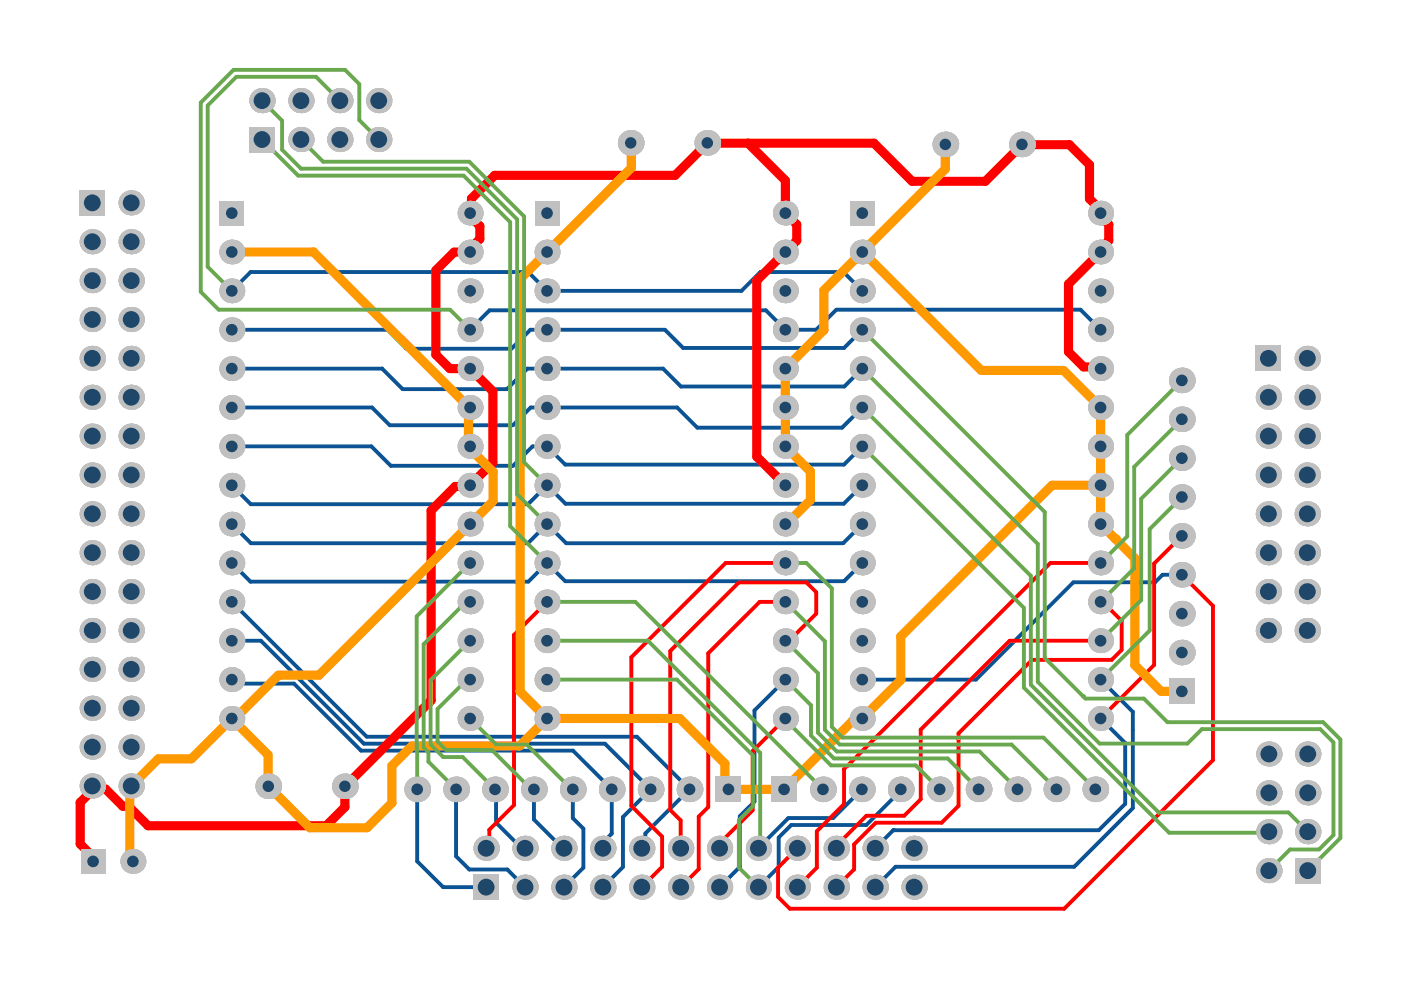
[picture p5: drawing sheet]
<svg xmlns="http://www.w3.org/2000/svg" width="297mm" height="210mm" viewBox="0 0 297 210" stroke-linecap="round" stroke-linejoin="round" font-family="sans-serif">
<path d="M166.5 144.1l-6.5 6.5v19.4l-3.2 3.1v10.7l-4.2 4.3M182.7 167.4l-6.1 6h-9.5l-6.3 6.5M189.4 176l-3.5 3.5M191 167.4v.2l-7.3 7.3h-15.9l-2.7 2.7v6.2l-4.3 4.3" fill="none" stroke="#0b5394" stroke-width=".82"/>
<circle cx="189.4" cy="176" r=".41" fill="#0b5394"/>
<path d="M136.8 179.1l-.7 .8M146.2 167.4l-9.4 9.3M238.6 170.4l-5.6 5.6h-43.6M240.2 171.3l-12.5 12.5" fill="none" stroke="#0b5394" stroke-width=".82"/>
<circle cx="146.2" cy="167.4" r=".41" fill="#0b5394"/>
<path d="M49.1 127.6l28.7 28.6h57.2l11.2 11.2M49.1 135.9h6.2l21.9 21.8h51.1l9.6 9.7-5.8 5.8v10.6l-4.3 4.3M250.6 121.9h-4.1l-1.6 1.6h-17.3l-20.7 20.6h-24.1M49.1 144.1l.9 .8h12.3l14.2 14.2h45l8.2 8.3v9.3l-1.9 1.9v1.3M233.3 144.1l6.9 6.8v20.4M88.5 167.4v15.2l5.4 5.5h9.2M96.7 167.4v14.1l2.8 2.9h8.1l3.7 3.7M105 167.4l.2 .2v6.8l5.4 5.5h.7M113.2 167.4v6.4l6.1 6.1h.3M121.4 167.4v6.1l2.3 2.2v8.3l-4.1 4.1M136.8 176.7v2.4M227.7 183.8h-37.8l-4.3 4.3" fill="none" stroke="#0b5394" stroke-width=".82"/>
<circle cx="233.3" cy="152.3" r=".41" fill="#0b5394"/>
<path d="M49.1 61.7l4-4h58.9l4 4h41.2l4-4h17.6l4 4M49.1 78.2h31.9l4.4 4.3h22.1l4.3-4.3h28.8l3.8 3.8h34.6l3.8-3.8M49.1 69.9h33.1l4 4h22.2l4.1-4h28.5l3.8 3.9h34.2l3.8-3.9M99.7 69.9l4.1-4.1h58.6l4.1 4.1h6.6l4.2-4.2h51.8l4.2 4.2M49.1 86.4h29.8l3.7 3.8h26.2l3.7-3.8h31.1l4.3 4.3h30.6l4.3-4.3M49.1 94.6h29.6l4.2 4.2h25.9l4.1-4.2h3.1l3.8 3.9h59.2l3.8-3.9M49.1 102.9l4.1 4h58.8l4-4 3.9 3.9h59l3.9-3.9M49.1 119.4l4 3.9h58.9l4-3.9 3.8 3.8h59.2l3.8-3.8M49.1 111.1l4.1 4.1h58.7l4.1-4.1 4 4.1h58.8l4-4.1M233.3 152.3l5.3 5.2v12.9" fill="none" stroke="#0b5394" stroke-width=".82"/>
<circle cx="19.6" cy="150.2" r="2.67" fill="#c0c0c0"/>
<circle cx="19.6" cy="150.2" r="1.79" fill="#1f4769"/>
<circle cx="19.6" cy="141.9" r="2.67" fill="#c0c0c0"/>
<circle cx="19.6" cy="141.9" r="1.79" fill="#1f4769"/>
<circle cx="19.6" cy="158.4" r="2.67" fill="#c0c0c0"/>
<circle cx="19.6" cy="158.4" r="1.79" fill="#1f4769"/>
<circle cx="19.6" cy="166.6" r="2.67" fill="#c0c0c0"/>
<circle cx="19.6" cy="166.6" r="1.79" fill="#1f4769"/>
<circle cx="19.6" cy="133.7" r="2.67" fill="#c0c0c0"/>
<circle cx="19.6" cy="133.7" r="1.79" fill="#1f4769"/>
<path d="M17.1 180h5.3v5.3h-5.3z" fill-rule="evenodd" fill="#c0c0c0"/>
<circle cx="19.7" cy="182.6" r="1.24" fill="#1f4769"/>
<circle cx="27.8" cy="133.7" r="2.67" fill="#c0c0c0"/>
<circle cx="27.8" cy="133.7" r="1.79" fill="#1f4769"/>
<circle cx="27.8" cy="141.9" r="2.67" fill="#c0c0c0"/>
<circle cx="27.8" cy="141.9" r="1.79" fill="#1f4769"/>
<circle cx="27.8" cy="125.4" r="2.67" fill="#c0c0c0"/>
<circle cx="27.8" cy="125.4" r="1.79" fill="#1f4769"/>
<circle cx="27.8" cy="158.4" r="2.67" fill="#c0c0c0"/>
<circle cx="27.8" cy="158.4" r="1.79" fill="#1f4769"/>
<circle cx="27.8" cy="150.2" r="2.67" fill="#c0c0c0"/>
<circle cx="27.8" cy="150.2" r="1.79" fill="#1f4769"/>
<circle cx="27.8" cy="166.6" r="2.67" fill="#c0c0c0"/>
<circle cx="27.8" cy="166.6" r="1.79" fill="#1f4769"/>
<circle cx="28.2" cy="182.6" r="2.63" fill="#c0c0c0"/>
<circle cx="28.2" cy="182.6" r="1.24" fill="#1f4769"/>
<circle cx="49.1" cy="144.1" r="2.63" fill="#c0c0c0"/>
<circle cx="49.1" cy="144.1" r="1.24" fill="#1f4769"/>
<circle cx="49.1" cy="152.3" r="2.63" fill="#c0c0c0"/>
<circle cx="49.1" cy="152.3" r="1.24" fill="#1f4769"/>
<circle cx="49.1" cy="127.6" r="2.63" fill="#c0c0c0"/>
<circle cx="49.1" cy="127.6" r="1.24" fill="#1f4769"/>
<path d="M100.4 185.4h5.3v5.4h-5.3z" fill-rule="evenodd" fill="#c0c0c0"/>
<circle cx="103.1" cy="188.1" r="1.79" fill="#1f4769"/>
<circle cx="111.3" cy="188.1" r="2.67" fill="#c0c0c0"/>
<circle cx="111.3" cy="188.1" r="1.79" fill="#1f4769"/>
<circle cx="136.1" cy="188.1" r="2.67" fill="#c0c0c0"/>
<circle cx="136.1" cy="188.1" r="1.79" fill="#1f4769"/>
<circle cx="144.3" cy="188.1" r="2.67" fill="#c0c0c0"/>
<circle cx="144.3" cy="188.1" r="1.79" fill="#1f4769"/>
<circle cx="119.6" cy="188.1" r="2.67" fill="#c0c0c0"/>
<circle cx="119.6" cy="188.1" r="1.79" fill="#1f4769"/>
<circle cx="127.8" cy="188.1" r="2.67" fill="#c0c0c0"/>
<circle cx="127.8" cy="188.1" r="1.79" fill="#1f4769"/>
<circle cx="103.1" cy="179.9" r="2.67" fill="#c0c0c0"/>
<circle cx="103.1" cy="179.9" r="1.79" fill="#1f4769"/>
<circle cx="111.3" cy="179.9" r="2.67" fill="#c0c0c0"/>
<circle cx="111.3" cy="179.9" r="1.79" fill="#1f4769"/>
<circle cx="136.1" cy="179.9" r="2.67" fill="#c0c0c0"/>
<circle cx="136.1" cy="179.9" r="1.79" fill="#1f4769"/>
<circle cx="144.3" cy="179.9" r="2.67" fill="#c0c0c0"/>
<circle cx="144.3" cy="179.9" r="1.79" fill="#1f4769"/>
<circle cx="119.6" cy="179.9" r="2.67" fill="#c0c0c0"/>
<circle cx="119.6" cy="179.9" r="1.79" fill="#1f4769"/>
<circle cx="127.8" cy="179.9" r="2.67" fill="#c0c0c0"/>
<circle cx="127.8" cy="179.9" r="1.79" fill="#1f4769"/>
<circle cx="88.5" cy="167.4" r="2.71" fill="#c0c0c0"/>
<circle cx="88.5" cy="167.4" r="1.24" fill="#1f4769"/>
<circle cx="96.7" cy="167.4" r="2.71" fill="#c0c0c0"/>
<circle cx="96.7" cy="167.4" r="1.24" fill="#1f4769"/>
<circle cx="105" cy="167.4" r="2.71" fill="#c0c0c0"/>
<circle cx="105" cy="167.4" r="1.24" fill="#1f4769"/>
<circle cx="129.7" cy="167.4" r="2.71" fill="#c0c0c0"/>
<circle cx="129.7" cy="167.4" r="1.24" fill="#1f4769"/>
<circle cx="146.2" cy="167.4" r="2.71" fill="#c0c0c0"/>
<circle cx="146.2" cy="167.4" r="1.24" fill="#1f4769"/>
<circle cx="137.9" cy="167.4" r="2.71" fill="#c0c0c0"/>
<circle cx="137.9" cy="167.4" r="1.24" fill="#1f4769"/>
<circle cx="113.2" cy="167.4" r="2.71" fill="#c0c0c0"/>
<circle cx="113.2" cy="167.4" r="1.24" fill="#1f4769"/>
<circle cx="121.4" cy="167.4" r="2.71" fill="#c0c0c0"/>
<circle cx="121.4" cy="167.4" r="1.24" fill="#1f4769"/>
<circle cx="56.9" cy="166.7" r="2.71" fill="#c0c0c0"/>
<circle cx="56.9" cy="166.7" r="1.22" fill="#1f4769"/>
<circle cx="73.1" cy="166.7" r="2.71" fill="#c0c0c0"/>
<circle cx="73.1" cy="166.7" r="1.22" fill="#1f4769"/>
<circle cx="99.7" cy="152.3" r="2.63" fill="#c0c0c0"/>
<circle cx="99.7" cy="152.3" r="1.24" fill="#1f4769"/>
<circle cx="116" cy="152.3" r="2.63" fill="#c0c0c0"/>
<circle cx="116" cy="152.3" r="1.24" fill="#1f4769"/>
<circle cx="99.7" cy="144.1" r="2.63" fill="#c0c0c0"/>
<circle cx="99.7" cy="144.1" r="1.24" fill="#1f4769"/>
<circle cx="116" cy="144.1" r="2.63" fill="#c0c0c0"/>
<circle cx="116" cy="144.1" r="1.24" fill="#1f4769"/>
<circle cx="49.1" cy="135.9" r="2.63" fill="#c0c0c0"/>
<circle cx="49.1" cy="135.9" r="1.24" fill="#1f4769"/>
<circle cx="99.7" cy="135.9" r="2.63" fill="#c0c0c0"/>
<circle cx="99.7" cy="135.9" r="1.24" fill="#1f4769"/>
<circle cx="116" cy="135.9" r="2.63" fill="#c0c0c0"/>
<circle cx="116" cy="135.9" r="1.24" fill="#1f4769"/>
<circle cx="99.7" cy="127.6" r="2.63" fill="#c0c0c0"/>
<circle cx="99.7" cy="127.6" r="1.24" fill="#1f4769"/>
<circle cx="116" cy="127.6" r="2.63" fill="#c0c0c0"/>
<circle cx="116" cy="127.6" r="1.24" fill="#1f4769"/>
<circle cx="19.6" cy="125.4" r="2.67" fill="#c0c0c0"/>
<circle cx="19.6" cy="125.4" r="1.79" fill="#1f4769"/>
<circle cx="49.1" cy="119.4" r="2.63" fill="#c0c0c0"/>
<circle cx="49.1" cy="119.4" r="1.24" fill="#1f4769"/>
<circle cx="27.8" cy="117.2" r="2.67" fill="#c0c0c0"/>
<circle cx="27.8" cy="117.2" r="1.79" fill="#1f4769"/>
<circle cx="19.6" cy="117.2" r="2.67" fill="#c0c0c0"/>
<circle cx="19.6" cy="117.2" r="1.79" fill="#1f4769"/>
<circle cx="49.1" cy="111.1" r="2.63" fill="#c0c0c0"/>
<circle cx="49.1" cy="111.1" r="1.24" fill="#1f4769"/>
<circle cx="19.6" cy="109" r="2.67" fill="#c0c0c0"/>
<circle cx="19.6" cy="109" r="1.79" fill="#1f4769"/>
<circle cx="27.8" cy="109" r="2.67" fill="#c0c0c0"/>
<circle cx="27.8" cy="109" r="1.79" fill="#1f4769"/>
<circle cx="49.1" cy="102.9" r="2.63" fill="#c0c0c0"/>
<circle cx="49.1" cy="102.9" r="1.24" fill="#1f4769"/>
<circle cx="27.8" cy="100.7" r="2.67" fill="#c0c0c0"/>
<circle cx="27.8" cy="100.7" r="1.79" fill="#1f4769"/>
<circle cx="19.6" cy="100.7" r="2.67" fill="#c0c0c0"/>
<circle cx="19.6" cy="100.7" r="1.79" fill="#1f4769"/>
<circle cx="49.1" cy="94.6" r="2.63" fill="#c0c0c0"/>
<circle cx="49.1" cy="94.6" r="1.24" fill="#1f4769"/>
<circle cx="27.8" cy="92.5" r="2.67" fill="#c0c0c0"/>
<circle cx="27.8" cy="92.5" r="1.79" fill="#1f4769"/>
<circle cx="19.6" cy="92.5" r="2.67" fill="#c0c0c0"/>
<circle cx="19.6" cy="92.5" r="1.79" fill="#1f4769"/>
<circle cx="49.1" cy="86.4" r="2.63" fill="#c0c0c0"/>
<circle cx="49.1" cy="86.4" r="1.24" fill="#1f4769"/>
<circle cx="27.8" cy="84.2" r="2.67" fill="#c0c0c0"/>
<circle cx="27.8" cy="84.2" r="1.79" fill="#1f4769"/>
<circle cx="19.6" cy="84.2" r="2.67" fill="#c0c0c0"/>
<circle cx="19.6" cy="84.2" r="1.79" fill="#1f4769"/>
<circle cx="49.1" cy="78.2" r="2.63" fill="#c0c0c0"/>
<circle cx="49.1" cy="78.2" r="1.24" fill="#1f4769"/>
<circle cx="27.8" cy="76" r="2.67" fill="#c0c0c0"/>
<circle cx="27.8" cy="76" r="1.79" fill="#1f4769"/>
<circle cx="19.6" cy="76" r="2.67" fill="#c0c0c0"/>
<circle cx="19.6" cy="76" r="1.79" fill="#1f4769"/>
<circle cx="49.1" cy="69.9" r="2.63" fill="#c0c0c0"/>
<circle cx="49.1" cy="69.9" r="1.24" fill="#1f4769"/>
<circle cx="19.6" cy="67.7" r="2.67" fill="#c0c0c0"/>
<circle cx="19.6" cy="67.7" r="1.79" fill="#1f4769"/>
<circle cx="27.8" cy="67.7" r="2.67" fill="#c0c0c0"/>
<circle cx="27.8" cy="67.7" r="1.79" fill="#1f4769"/>
<circle cx="49.1" cy="61.7" r="2.63" fill="#c0c0c0"/>
<circle cx="49.1" cy="61.7" r="1.24" fill="#1f4769"/>
<circle cx="27.8" cy="59.5" r="2.67" fill="#c0c0c0"/>
<circle cx="27.8" cy="59.5" r="1.79" fill="#1f4769"/>
<circle cx="19.6" cy="59.5" r="2.67" fill="#c0c0c0"/>
<circle cx="19.6" cy="59.5" r="1.79" fill="#1f4769"/>
<circle cx="49.1" cy="53.4" r="2.63" fill="#c0c0c0"/>
<circle cx="49.1" cy="53.4" r="1.24" fill="#1f4769"/>
<circle cx="27.8" cy="51.3" r="2.67" fill="#c0c0c0"/>
<circle cx="27.8" cy="51.3" r="1.79" fill="#1f4769"/>
<circle cx="19.6" cy="51.3" r="2.67" fill="#c0c0c0"/>
<circle cx="19.6" cy="51.3" r="1.79" fill="#1f4769"/>
<path d="M46.5 42.5h5.3v5.3h-5.3z" fill-rule="evenodd" fill="#c0c0c0"/>
<circle cx="49.1" cy="45.2" r="1.24" fill="#1f4769"/>
<path d="M16.9 40.3h5.3v5.4h-5.3z" fill-rule="evenodd" fill="#c0c0c0"/>
<circle cx="19.6" cy="43" r="1.79" fill="#1f4769"/>
<circle cx="27.8" cy="43" r="2.67" fill="#c0c0c0"/>
<circle cx="27.8" cy="43" r="1.79" fill="#1f4769"/>
<circle cx="99.7" cy="119.4" r="2.63" fill="#c0c0c0"/>
<circle cx="99.7" cy="119.4" r="1.24" fill="#1f4769"/>
<circle cx="116" cy="119.4" r="2.63" fill="#c0c0c0"/>
<circle cx="116" cy="119.4" r="1.24" fill="#1f4769"/>
<circle cx="99.7" cy="111.1" r="2.63" fill="#c0c0c0"/>
<circle cx="99.7" cy="111.1" r="1.24" fill="#1f4769"/>
<circle cx="116" cy="111.1" r="2.63" fill="#c0c0c0"/>
<circle cx="116" cy="111.1" r="1.24" fill="#1f4769"/>
<circle cx="99.7" cy="102.9" r="2.63" fill="#c0c0c0"/>
<circle cx="99.7" cy="102.9" r="1.24" fill="#1f4769"/>
<circle cx="116" cy="102.9" r="2.63" fill="#c0c0c0"/>
<circle cx="116" cy="102.9" r="1.24" fill="#1f4769"/>
<circle cx="99.7" cy="94.6" r="2.63" fill="#c0c0c0"/>
<circle cx="99.7" cy="94.6" r="1.24" fill="#1f4769"/>
<circle cx="116" cy="94.6" r="2.63" fill="#c0c0c0"/>
<circle cx="116" cy="94.6" r="1.24" fill="#1f4769"/>
<circle cx="99.7" cy="86.4" r="2.63" fill="#c0c0c0"/>
<circle cx="99.7" cy="86.4" r="1.24" fill="#1f4769"/>
<circle cx="116" cy="86.4" r="2.63" fill="#c0c0c0"/>
<circle cx="116" cy="86.4" r="1.24" fill="#1f4769"/>
<circle cx="99.7" cy="78.2" r="2.63" fill="#c0c0c0"/>
<circle cx="99.7" cy="78.2" r="1.24" fill="#1f4769"/>
<circle cx="116" cy="78.2" r="2.63" fill="#c0c0c0"/>
<circle cx="116" cy="78.2" r="1.24" fill="#1f4769"/>
<circle cx="99.7" cy="69.9" r="2.63" fill="#c0c0c0"/>
<circle cx="99.7" cy="69.9" r="1.24" fill="#1f4769"/>
<circle cx="116" cy="69.9" r="2.63" fill="#c0c0c0"/>
<circle cx="116" cy="69.9" r="1.24" fill="#1f4769"/>
<circle cx="99.7" cy="61.7" r="2.63" fill="#c0c0c0"/>
<circle cx="99.7" cy="61.7" r="1.24" fill="#1f4769"/>
<circle cx="116" cy="61.7" r="2.63" fill="#c0c0c0"/>
<circle cx="116" cy="61.7" r="1.24" fill="#1f4769"/>
<circle cx="99.7" cy="53.4" r="2.63" fill="#c0c0c0"/>
<circle cx="99.7" cy="53.4" r="1.24" fill="#1f4769"/>
<circle cx="116" cy="53.4" r="2.63" fill="#c0c0c0"/>
<circle cx="116" cy="53.4" r="1.24" fill="#1f4769"/>
<circle cx="99.7" cy="45.2" r="2.63" fill="#c0c0c0"/>
<circle cx="99.7" cy="45.2" r="1.24" fill="#1f4769"/>
<path d="M113.3 42.5h5.3v5.3h-5.3z" fill-rule="evenodd" fill="#c0c0c0"/>
<circle cx="116" cy="45.2" r="1.24" fill="#1f4769"/>
<circle cx="133.7" cy="30.3" r="2.71" fill="#c0c0c0"/>
<circle cx="133.7" cy="30.3" r="1.22" fill="#1f4769"/>
<circle cx="150" cy="30.3" r="2.71" fill="#c0c0c0"/>
<circle cx="150" cy="30.3" r="1.22" fill="#1f4769"/>
<path d="M52.9 26.9h5.3v5.4h-5.3z" fill-rule="evenodd" fill="#c0c0c0"/>
<circle cx="55.6" cy="29.6" r="1.79" fill="#1f4769"/>
<circle cx="63.8" cy="29.6" r="2.67" fill="#c0c0c0"/>
<circle cx="63.8" cy="29.6" r="1.79" fill="#1f4769"/>
<circle cx="72.1" cy="29.6" r="2.67" fill="#c0c0c0"/>
<circle cx="72.1" cy="29.6" r="1.79" fill="#1f4769"/>
<circle cx="80.3" cy="29.6" r="2.67" fill="#c0c0c0"/>
<circle cx="80.3" cy="29.6" r="1.79" fill="#1f4769"/>
<circle cx="55.6" cy="21.3" r="2.67" fill="#c0c0c0"/>
<circle cx="55.6" cy="21.3" r="1.79" fill="#1f4769"/>
<circle cx="63.8" cy="21.3" r="2.67" fill="#c0c0c0"/>
<circle cx="63.8" cy="21.3" r="1.79" fill="#1f4769"/>
<circle cx="72.1" cy="21.3" r="2.67" fill="#c0c0c0"/>
<circle cx="72.1" cy="21.3" r="1.79" fill="#1f4769"/>
<circle cx="80.3" cy="21.3" r="2.67" fill="#c0c0c0"/>
<circle cx="80.3" cy="21.3" r="1.79" fill="#1f4769"/>
<circle cx="152.6" cy="188.1" r="2.67" fill="#c0c0c0"/>
<circle cx="152.6" cy="188.1" r="1.79" fill="#1f4769"/>
<circle cx="152.6" cy="179.9" r="2.67" fill="#c0c0c0"/>
<circle cx="152.6" cy="179.9" r="1.79" fill="#1f4769"/>
<path d="M151.7 164.6h5.5v5.5h-5.5z" fill-rule="evenodd" fill="#c0c0c0"/>
<circle cx="154.4" cy="167.4" r="1.24" fill="#1f4769"/>
<circle cx="160.8" cy="188.1" r="2.67" fill="#c0c0c0"/>
<circle cx="160.8" cy="188.1" r="1.79" fill="#1f4769"/>
<circle cx="160.8" cy="179.9" r="2.67" fill="#c0c0c0"/>
<circle cx="160.8" cy="179.9" r="1.79" fill="#1f4769"/>
<path d="M163.5 164.6h5.5v5.5h-5.5z" fill-rule="evenodd" fill="#c0c0c0"/>
<circle cx="166.2" cy="167.4" r="1.24" fill="#1f4769"/>
<circle cx="166.5" cy="144.1" r="2.63" fill="#c0c0c0"/>
<circle cx="166.5" cy="144.1" r="1.24" fill="#1f4769"/>
<circle cx="166.5" cy="152.3" r="2.63" fill="#c0c0c0"/>
<circle cx="166.5" cy="152.3" r="1.24" fill="#1f4769"/>
<circle cx="166.5" cy="135.9" r="2.63" fill="#c0c0c0"/>
<circle cx="166.5" cy="135.9" r="1.24" fill="#1f4769"/>
<circle cx="166.5" cy="127.6" r="2.63" fill="#c0c0c0"/>
<circle cx="166.5" cy="127.6" r="1.24" fill="#1f4769"/>
<circle cx="169.1" cy="188.1" r="2.67" fill="#c0c0c0"/>
<circle cx="169.1" cy="188.1" r="1.79" fill="#1f4769"/>
<circle cx="169.1" cy="179.9" r="2.67" fill="#c0c0c0"/>
<circle cx="169.1" cy="179.9" r="1.79" fill="#1f4769"/>
<circle cx="174.5" cy="167.4" r="2.71" fill="#c0c0c0"/>
<circle cx="174.5" cy="167.4" r="1.24" fill="#1f4769"/>
<circle cx="177.3" cy="188.1" r="2.67" fill="#c0c0c0"/>
<circle cx="177.3" cy="188.1" r="1.79" fill="#1f4769"/>
<circle cx="177.3" cy="179.9" r="2.67" fill="#c0c0c0"/>
<circle cx="177.3" cy="179.9" r="1.79" fill="#1f4769"/>
<circle cx="182.7" cy="167.4" r="2.71" fill="#c0c0c0"/>
<circle cx="182.7" cy="167.4" r="1.24" fill="#1f4769"/>
<circle cx="185.6" cy="188.1" r="2.67" fill="#c0c0c0"/>
<circle cx="185.6" cy="188.1" r="1.79" fill="#1f4769"/>
<circle cx="193.8" cy="188.1" r="2.67" fill="#c0c0c0"/>
<circle cx="193.8" cy="188.1" r="1.79" fill="#1f4769"/>
<path d="M274.6 181.9h5.4v5.4h-5.4z" fill-rule="evenodd" fill="#c0c0c0"/>
<circle cx="277.3" cy="184.6" r="1.79" fill="#1f4769"/>
<circle cx="269" cy="184.6" r="2.67" fill="#c0c0c0"/>
<circle cx="269" cy="184.6" r="1.79" fill="#1f4769"/>
<circle cx="185.6" cy="179.9" r="2.67" fill="#c0c0c0"/>
<circle cx="185.6" cy="179.9" r="1.79" fill="#1f4769"/>
<circle cx="193.8" cy="179.9" r="2.67" fill="#c0c0c0"/>
<circle cx="193.8" cy="179.9" r="1.79" fill="#1f4769"/>
<circle cx="277.3" cy="176.3" r="2.67" fill="#c0c0c0"/>
<circle cx="277.3" cy="176.3" r="1.79" fill="#1f4769"/>
<circle cx="269" cy="176.3" r="2.67" fill="#c0c0c0"/>
<circle cx="269" cy="176.3" r="1.79" fill="#1f4769"/>
<circle cx="269" cy="168.1" r="2.67" fill="#c0c0c0"/>
<circle cx="269" cy="168.1" r="1.79" fill="#1f4769"/>
<circle cx="277.3" cy="168.1" r="2.67" fill="#c0c0c0"/>
<circle cx="277.3" cy="168.1" r="1.79" fill="#1f4769"/>
<circle cx="232.2" cy="167.4" r="2.71" fill="#c0c0c0"/>
<circle cx="232.2" cy="167.4" r="1.24" fill="#1f4769"/>
<circle cx="207.5" cy="167.4" r="2.71" fill="#c0c0c0"/>
<circle cx="207.5" cy="167.4" r="1.24" fill="#1f4769"/>
<circle cx="191" cy="167.4" r="2.71" fill="#c0c0c0"/>
<circle cx="191" cy="167.4" r="1.24" fill="#1f4769"/>
<circle cx="199.2" cy="167.4" r="2.71" fill="#c0c0c0"/>
<circle cx="199.2" cy="167.4" r="1.24" fill="#1f4769"/>
<circle cx="215.7" cy="167.4" r="2.71" fill="#c0c0c0"/>
<circle cx="215.7" cy="167.4" r="1.24" fill="#1f4769"/>
<circle cx="224" cy="167.4" r="2.71" fill="#c0c0c0"/>
<circle cx="224" cy="167.4" r="1.24" fill="#1f4769"/>
<circle cx="269" cy="159.9" r="2.67" fill="#c0c0c0"/>
<circle cx="269" cy="159.9" r="1.79" fill="#1f4769"/>
<circle cx="277.3" cy="159.9" r="2.67" fill="#c0c0c0"/>
<circle cx="277.3" cy="159.9" r="1.79" fill="#1f4769"/>
<circle cx="182.8" cy="152.3" r="2.63" fill="#c0c0c0"/>
<circle cx="182.8" cy="152.3" r="1.24" fill="#1f4769"/>
<circle cx="233.3" cy="152.3" r="2.63" fill="#c0c0c0"/>
<circle cx="233.3" cy="152.3" r="1.24" fill="#1f4769"/>
<path d="M247.9 143.9h5.4v5.4h-5.4z" fill-rule="evenodd" fill="#c0c0c0"/>
<circle cx="250.6" cy="146.6" r="1.24" fill="#1f4769"/>
<circle cx="182.8" cy="144.1" r="2.63" fill="#c0c0c0"/>
<circle cx="182.8" cy="144.1" r="1.24" fill="#1f4769"/>
<circle cx="233.3" cy="144.1" r="2.63" fill="#c0c0c0"/>
<circle cx="233.3" cy="144.1" r="1.24" fill="#1f4769"/>
<circle cx="250.6" cy="138.3" r="2.71" fill="#c0c0c0"/>
<circle cx="250.6" cy="138.3" r="1.24" fill="#1f4769"/>
<circle cx="182.8" cy="135.9" r="2.63" fill="#c0c0c0"/>
<circle cx="182.8" cy="135.9" r="1.24" fill="#1f4769"/>
<circle cx="233.3" cy="135.9" r="2.63" fill="#c0c0c0"/>
<circle cx="233.3" cy="135.9" r="1.24" fill="#1f4769"/>
<circle cx="268.9" cy="133.7" r="2.67" fill="#c0c0c0"/>
<circle cx="268.9" cy="133.7" r="1.79" fill="#1f4769"/>
<circle cx="277.2" cy="133.7" r="2.67" fill="#c0c0c0"/>
<circle cx="277.2" cy="133.7" r="1.79" fill="#1f4769"/>
<circle cx="250.6" cy="130.1" r="2.71" fill="#c0c0c0"/>
<circle cx="250.6" cy="130.1" r="1.24" fill="#1f4769"/>
<circle cx="182.8" cy="127.6" r="2.63" fill="#c0c0c0"/>
<circle cx="182.8" cy="127.6" r="1.24" fill="#1f4769"/>
<circle cx="233.3" cy="127.6" r="2.63" fill="#c0c0c0"/>
<circle cx="233.3" cy="127.6" r="1.24" fill="#1f4769"/>
<circle cx="268.9" cy="125.4" r="2.67" fill="#c0c0c0"/>
<circle cx="268.9" cy="125.4" r="1.79" fill="#1f4769"/>
<circle cx="182.8" cy="119.4" r="2.63" fill="#c0c0c0"/>
<circle cx="182.8" cy="119.4" r="1.24" fill="#1f4769"/>
<circle cx="166.5" cy="119.4" r="2.63" fill="#c0c0c0"/>
<circle cx="166.5" cy="119.4" r="1.24" fill="#1f4769"/>
<circle cx="233.3" cy="119.4" r="2.63" fill="#c0c0c0"/>
<circle cx="233.3" cy="119.4" r="1.24" fill="#1f4769"/>
<circle cx="182.8" cy="111.1" r="2.63" fill="#c0c0c0"/>
<circle cx="182.8" cy="111.1" r="1.24" fill="#1f4769"/>
<circle cx="166.5" cy="111.1" r="2.63" fill="#c0c0c0"/>
<circle cx="166.5" cy="111.1" r="1.24" fill="#1f4769"/>
<circle cx="233.3" cy="111.1" r="2.63" fill="#c0c0c0"/>
<circle cx="233.3" cy="111.1" r="1.24" fill="#1f4769"/>
<circle cx="166.5" cy="102.9" r="2.63" fill="#c0c0c0"/>
<circle cx="166.5" cy="102.9" r="1.24" fill="#1f4769"/>
<circle cx="182.8" cy="102.9" r="2.63" fill="#c0c0c0"/>
<circle cx="182.8" cy="102.9" r="1.24" fill="#1f4769"/>
<circle cx="233.3" cy="102.9" r="2.63" fill="#c0c0c0"/>
<circle cx="233.3" cy="102.9" r="1.24" fill="#1f4769"/>
<circle cx="182.8" cy="94.6" r="2.63" fill="#c0c0c0"/>
<circle cx="182.8" cy="94.6" r="1.24" fill="#1f4769"/>
<circle cx="166.5" cy="94.6" r="2.63" fill="#c0c0c0"/>
<circle cx="166.5" cy="94.6" r="1.24" fill="#1f4769"/>
<circle cx="233.3" cy="94.6" r="2.63" fill="#c0c0c0"/>
<circle cx="233.3" cy="94.6" r="1.24" fill="#1f4769"/>
<circle cx="166.5" cy="86.4" r="2.63" fill="#c0c0c0"/>
<circle cx="166.5" cy="86.4" r="1.24" fill="#1f4769"/>
<circle cx="182.8" cy="86.4" r="2.63" fill="#c0c0c0"/>
<circle cx="182.8" cy="86.4" r="1.24" fill="#1f4769"/>
<circle cx="233.3" cy="86.4" r="2.63" fill="#c0c0c0"/>
<circle cx="233.3" cy="86.4" r="1.24" fill="#1f4769"/>
<circle cx="166.5" cy="78.2" r="2.63" fill="#c0c0c0"/>
<circle cx="166.5" cy="78.2" r="1.24" fill="#1f4769"/>
<circle cx="182.8" cy="78.2" r="2.63" fill="#c0c0c0"/>
<circle cx="182.8" cy="78.2" r="1.24" fill="#1f4769"/>
<circle cx="233.3" cy="78.2" r="2.63" fill="#c0c0c0"/>
<circle cx="233.3" cy="78.2" r="1.24" fill="#1f4769"/>
<circle cx="182.8" cy="69.9" r="2.63" fill="#c0c0c0"/>
<circle cx="182.8" cy="69.9" r="1.24" fill="#1f4769"/>
<circle cx="166.5" cy="69.9" r="2.63" fill="#c0c0c0"/>
<circle cx="166.5" cy="69.9" r="1.24" fill="#1f4769"/>
<circle cx="233.3" cy="69.9" r="2.63" fill="#c0c0c0"/>
<circle cx="233.3" cy="69.9" r="1.24" fill="#1f4769"/>
<circle cx="166.5" cy="61.7" r="2.63" fill="#c0c0c0"/>
<circle cx="166.5" cy="61.7" r="1.24" fill="#1f4769"/>
<circle cx="182.8" cy="61.7" r="2.63" fill="#c0c0c0"/>
<circle cx="182.8" cy="61.7" r="1.24" fill="#1f4769"/>
<circle cx="233.3" cy="61.7" r="2.63" fill="#c0c0c0"/>
<circle cx="233.3" cy="61.7" r="1.24" fill="#1f4769"/>
<circle cx="166.5" cy="53.4" r="2.63" fill="#c0c0c0"/>
<circle cx="166.5" cy="53.4" r="1.24" fill="#1f4769"/>
<circle cx="182.8" cy="53.4" r="2.63" fill="#c0c0c0"/>
<circle cx="182.8" cy="53.4" r="1.24" fill="#1f4769"/>
<circle cx="233.3" cy="53.4" r="2.63" fill="#c0c0c0"/>
<circle cx="233.3" cy="53.4" r="1.24" fill="#1f4769"/>
<path d="M180.2 42.5h5.3v5.3h-5.3z" fill-rule="evenodd" fill="#c0c0c0"/>
<circle cx="182.8" cy="45.2" r="1.24" fill="#1f4769"/>
<circle cx="166.5" cy="45.2" r="2.63" fill="#c0c0c0"/>
<circle cx="166.5" cy="45.2" r="1.24" fill="#1f4769"/>
<circle cx="233.3" cy="45.2" r="2.63" fill="#c0c0c0"/>
<circle cx="233.3" cy="45.2" r="1.24" fill="#1f4769"/>
<circle cx="200.4" cy="30.6" r="2.71" fill="#c0c0c0"/>
<circle cx="200.4" cy="30.6" r="1.22" fill="#1f4769"/>
<circle cx="216.7" cy="30.6" r="2.71" fill="#c0c0c0"/>
<circle cx="216.7" cy="30.6" r="1.22" fill="#1f4769"/>
<circle cx="277.2" cy="125.4" r="2.67" fill="#c0c0c0"/>
<circle cx="277.2" cy="125.4" r="1.79" fill="#1f4769"/>
<circle cx="250.6" cy="121.9" r="2.71" fill="#c0c0c0"/>
<circle cx="250.6" cy="121.9" r="1.24" fill="#1f4769"/>
<circle cx="268.9" cy="117.2" r="2.67" fill="#c0c0c0"/>
<circle cx="268.9" cy="117.2" r="1.79" fill="#1f4769"/>
<circle cx="277.2" cy="117.2" r="2.67" fill="#c0c0c0"/>
<circle cx="277.2" cy="117.2" r="1.79" fill="#1f4769"/>
<circle cx="250.6" cy="113.6" r="2.71" fill="#c0c0c0"/>
<circle cx="250.6" cy="113.6" r="1.24" fill="#1f4769"/>
<circle cx="268.9" cy="109" r="2.67" fill="#c0c0c0"/>
<circle cx="268.9" cy="109" r="1.79" fill="#1f4769"/>
<circle cx="277.2" cy="109" r="2.67" fill="#c0c0c0"/>
<circle cx="277.2" cy="109" r="1.79" fill="#1f4769"/>
<circle cx="250.6" cy="105.4" r="2.71" fill="#c0c0c0"/>
<circle cx="250.6" cy="105.4" r="1.24" fill="#1f4769"/>
<circle cx="268.9" cy="100.7" r="2.67" fill="#c0c0c0"/>
<circle cx="268.9" cy="100.7" r="1.79" fill="#1f4769"/>
<circle cx="277.2" cy="100.7" r="2.67" fill="#c0c0c0"/>
<circle cx="277.2" cy="100.7" r="1.79" fill="#1f4769"/>
<circle cx="250.6" cy="97.1" r="2.71" fill="#c0c0c0"/>
<circle cx="250.6" cy="97.1" r="1.24" fill="#1f4769"/>
<circle cx="268.9" cy="92.5" r="2.67" fill="#c0c0c0"/>
<circle cx="268.9" cy="92.5" r="1.79" fill="#1f4769"/>
<circle cx="277.2" cy="92.5" r="2.67" fill="#c0c0c0"/>
<circle cx="277.2" cy="92.5" r="1.79" fill="#1f4769"/>
<circle cx="250.6" cy="88.9" r="2.71" fill="#c0c0c0"/>
<circle cx="250.6" cy="88.9" r="1.24" fill="#1f4769"/>
<circle cx="268.9" cy="84.2" r="2.67" fill="#c0c0c0"/>
<circle cx="268.9" cy="84.2" r="1.79" fill="#1f4769"/>
<circle cx="277.2" cy="84.2" r="2.67" fill="#c0c0c0"/>
<circle cx="277.2" cy="84.2" r="1.79" fill="#1f4769"/>
<circle cx="250.6" cy="80.7" r="2.71" fill="#c0c0c0"/>
<circle cx="250.6" cy="80.7" r="1.24" fill="#1f4769"/>
<path d="M266.2 73.3h5.4v5.4h-5.4z" fill-rule="evenodd" fill="#c0c0c0"/>
<circle cx="268.9" cy="76" r="1.79" fill="#1f4769"/>
<circle cx="277.2" cy="76" r="2.67" fill="#c0c0c0"/>
<circle cx="277.2" cy="76" r="1.79" fill="#1f4769"/>
<path d="M166.5 127.6h-5.4l-10.9 10.9v32.6l-2.1 2v11.2l-3.8 3.8M166.5 135.9h.8l5.8-5.8v-4.5l-2.1-2.1h-14.3l-14.6 14.5v33.7l2.2 2.2v6M166.5 152.3l-6.9 7v12.5l-7 7v1.1M133.9 170.9l6.5 6.5v6.4l-4.3 4.3" fill="none" stroke="#f00" stroke-width=".82"/>
<circle cx="136.1" cy="188.1" r=".41" fill="#f00"/>
<path d="M166.5 119.4h-12.6l-20 20v31.5M233.3 119.4h-10.6l-43.8 43.6v7.5l-5.7 5.7v7.8l-4.1 4.1M250.6 113.6l-5.9 5.9v21.5l-11.4 11.3M116 127.6l-7 7v36.1l-5.3 5.2v3.3l-.6 .7M233.3 127.6h.5l4 4v6.2l-2.1 2.1h-16.9l-15.6 15.6v15.4l-3.5 3.5h-14l-4.6 4.6v5.3l-3.8 3.8M233.3 135.9h-19.2l-18.9 18.8v14.8l-3.5 3.5h-8l-6.4 6.3v.6M250.6 121.9l6.6 6.6v32.7l-31.6 31.5h-58.1l-2.5-2.5v-6.3l4.1-4" fill="none" stroke="#f00" stroke-width=".82"/>
<path d="M158.6 30.4h-8.6l-6.9 6.8h-38.2l-4.9 4.9v2.8l-.3 .3v.7l2 2v2.8l-2 2v.7M216.7 30.7h10l4.3 4.2v7.3l2.3 2.3M160.5 59.5v37.3l6 6.1M233.2 53.4v.2l-6.7 6.6v14.4l3.2 3.2h3.6l.3 .3M233.3 45.2v.7l1.8 1.7v3.4l-1.8 1.8v.6M99.6 78.1l4.9 4.9M73.1 166.8h.2M73.1 166.8v4.3l-3.9 4h-37.8l-4.1-4.2h-1.3l-3.6-3.6h-2.2l-.6-.7v1l-2.6 2.5v8.8l3.7 3.7" fill="none" stroke="#f00" stroke-width="1.9"/>
<circle cx="166.5" cy="53.4" r=".97" fill="#f00"/>
<path d="M185.3 30.4h-26.7l7.9 7.9v6.7M166.5 45.2l2.4 2.4v3.4l-8.4 8.5M99.7 102.9l-.3 .2h-2.9l-5.1 5.1v40.3" fill="none" stroke="#f00" stroke-width="1.9"/>
<circle cx="99.9" cy="102.6" r=".97" fill="#f00"/>
<path d="M185.3 30.4l8.1 8h15.5l7.8-7.7M99.7 53.4h-3.4l-3.9 3.9v17.9l3 3h4.3M104.5 83v15.1l-4.6 4.5M91.4 148.5l-18.1 18.1v.2" fill="none" stroke="#f00" stroke-width="1.9"/>
<circle cx="19.6" cy="150.2" r="2.67" fill="#c0c0c0"/>
<circle cx="19.6" cy="150.2" r="1.79" fill="#1f4769"/>
<circle cx="19.6" cy="141.9" r="2.67" fill="#c0c0c0"/>
<circle cx="19.6" cy="141.9" r="1.79" fill="#1f4769"/>
<circle cx="19.6" cy="158.4" r="2.67" fill="#c0c0c0"/>
<circle cx="19.6" cy="158.4" r="1.79" fill="#1f4769"/>
<circle cx="19.6" cy="166.6" r="2.67" fill="#c0c0c0"/>
<circle cx="19.6" cy="166.6" r="1.79" fill="#1f4769"/>
<circle cx="19.6" cy="133.7" r="2.67" fill="#c0c0c0"/>
<circle cx="19.6" cy="133.7" r="1.79" fill="#1f4769"/>
<path d="M17.1 180h5.3v5.3h-5.3z" fill-rule="evenodd" fill="#c0c0c0"/>
<circle cx="19.7" cy="182.6" r="1.24" fill="#1f4769"/>
<circle cx="27.8" cy="133.7" r="2.67" fill="#c0c0c0"/>
<circle cx="27.8" cy="133.7" r="1.79" fill="#1f4769"/>
<circle cx="27.8" cy="141.9" r="2.67" fill="#c0c0c0"/>
<circle cx="27.8" cy="141.9" r="1.79" fill="#1f4769"/>
<circle cx="27.8" cy="125.4" r="2.67" fill="#c0c0c0"/>
<circle cx="27.8" cy="125.4" r="1.79" fill="#1f4769"/>
<circle cx="27.8" cy="158.4" r="2.67" fill="#c0c0c0"/>
<circle cx="27.8" cy="158.4" r="1.79" fill="#1f4769"/>
<circle cx="27.8" cy="150.2" r="2.67" fill="#c0c0c0"/>
<circle cx="27.8" cy="150.2" r="1.79" fill="#1f4769"/>
<circle cx="27.8" cy="166.6" r="2.67" fill="#c0c0c0"/>
<circle cx="27.8" cy="166.6" r="1.79" fill="#1f4769"/>
<circle cx="28.2" cy="182.6" r="2.63" fill="#c0c0c0"/>
<circle cx="28.2" cy="182.6" r="1.24" fill="#1f4769"/>
<circle cx="49.1" cy="144.1" r="2.63" fill="#c0c0c0"/>
<circle cx="49.1" cy="144.1" r="1.24" fill="#1f4769"/>
<circle cx="49.1" cy="152.3" r="2.63" fill="#c0c0c0"/>
<circle cx="49.1" cy="152.3" r="1.24" fill="#1f4769"/>
<circle cx="49.1" cy="127.6" r="2.63" fill="#c0c0c0"/>
<circle cx="49.1" cy="127.6" r="1.24" fill="#1f4769"/>
<path d="M100.4 185.4h5.3v5.4h-5.3z" fill-rule="evenodd" fill="#c0c0c0"/>
<circle cx="103.1" cy="188.1" r="1.79" fill="#1f4769"/>
<circle cx="111.3" cy="188.1" r="2.67" fill="#c0c0c0"/>
<circle cx="111.3" cy="188.1" r="1.79" fill="#1f4769"/>
<circle cx="136.1" cy="188.1" r="2.67" fill="#c0c0c0"/>
<circle cx="136.1" cy="188.1" r="1.79" fill="#1f4769"/>
<circle cx="144.3" cy="188.1" r="2.67" fill="#c0c0c0"/>
<circle cx="144.3" cy="188.1" r="1.79" fill="#1f4769"/>
<circle cx="119.6" cy="188.1" r="2.67" fill="#c0c0c0"/>
<circle cx="119.6" cy="188.1" r="1.79" fill="#1f4769"/>
<circle cx="127.8" cy="188.1" r="2.67" fill="#c0c0c0"/>
<circle cx="127.8" cy="188.1" r="1.79" fill="#1f4769"/>
<circle cx="103.1" cy="179.9" r="2.67" fill="#c0c0c0"/>
<circle cx="103.1" cy="179.9" r="1.79" fill="#1f4769"/>
<circle cx="111.3" cy="179.9" r="2.67" fill="#c0c0c0"/>
<circle cx="111.3" cy="179.9" r="1.79" fill="#1f4769"/>
<circle cx="136.1" cy="179.9" r="2.67" fill="#c0c0c0"/>
<circle cx="136.1" cy="179.9" r="1.79" fill="#1f4769"/>
<circle cx="144.3" cy="179.9" r="2.67" fill="#c0c0c0"/>
<circle cx="144.3" cy="179.9" r="1.79" fill="#1f4769"/>
<circle cx="119.6" cy="179.9" r="2.67" fill="#c0c0c0"/>
<circle cx="119.6" cy="179.9" r="1.79" fill="#1f4769"/>
<circle cx="127.8" cy="179.9" r="2.67" fill="#c0c0c0"/>
<circle cx="127.8" cy="179.9" r="1.79" fill="#1f4769"/>
<circle cx="88.5" cy="167.4" r="2.71" fill="#c0c0c0"/>
<circle cx="88.5" cy="167.4" r="1.24" fill="#1f4769"/>
<circle cx="96.7" cy="167.4" r="2.71" fill="#c0c0c0"/>
<circle cx="96.7" cy="167.4" r="1.24" fill="#1f4769"/>
<circle cx="105" cy="167.4" r="2.71" fill="#c0c0c0"/>
<circle cx="105" cy="167.4" r="1.24" fill="#1f4769"/>
<circle cx="129.7" cy="167.4" r="2.71" fill="#c0c0c0"/>
<circle cx="129.7" cy="167.4" r="1.24" fill="#1f4769"/>
<circle cx="146.2" cy="167.4" r="2.71" fill="#c0c0c0"/>
<circle cx="146.2" cy="167.4" r="1.24" fill="#1f4769"/>
<circle cx="137.9" cy="167.4" r="2.71" fill="#c0c0c0"/>
<circle cx="137.9" cy="167.4" r="1.24" fill="#1f4769"/>
<circle cx="113.2" cy="167.4" r="2.71" fill="#c0c0c0"/>
<circle cx="113.2" cy="167.4" r="1.24" fill="#1f4769"/>
<circle cx="121.4" cy="167.4" r="2.71" fill="#c0c0c0"/>
<circle cx="121.4" cy="167.4" r="1.24" fill="#1f4769"/>
<circle cx="56.9" cy="166.7" r="2.71" fill="#c0c0c0"/>
<circle cx="56.9" cy="166.7" r="1.22" fill="#1f4769"/>
<circle cx="73.1" cy="166.7" r="2.71" fill="#c0c0c0"/>
<circle cx="73.1" cy="166.7" r="1.22" fill="#1f4769"/>
<circle cx="99.7" cy="152.3" r="2.63" fill="#c0c0c0"/>
<circle cx="99.7" cy="152.3" r="1.24" fill="#1f4769"/>
<circle cx="116" cy="152.3" r="2.63" fill="#c0c0c0"/>
<circle cx="116" cy="152.3" r="1.24" fill="#1f4769"/>
<circle cx="99.7" cy="144.1" r="2.63" fill="#c0c0c0"/>
<circle cx="99.7" cy="144.1" r="1.24" fill="#1f4769"/>
<circle cx="116" cy="144.1" r="2.63" fill="#c0c0c0"/>
<circle cx="116" cy="144.1" r="1.24" fill="#1f4769"/>
<circle cx="49.1" cy="135.9" r="2.63" fill="#c0c0c0"/>
<circle cx="49.1" cy="135.9" r="1.24" fill="#1f4769"/>
<circle cx="99.7" cy="135.9" r="2.63" fill="#c0c0c0"/>
<circle cx="99.7" cy="135.9" r="1.24" fill="#1f4769"/>
<circle cx="116" cy="135.9" r="2.63" fill="#c0c0c0"/>
<circle cx="116" cy="135.9" r="1.24" fill="#1f4769"/>
<circle cx="99.7" cy="127.6" r="2.63" fill="#c0c0c0"/>
<circle cx="99.7" cy="127.6" r="1.24" fill="#1f4769"/>
<circle cx="116" cy="127.6" r="2.63" fill="#c0c0c0"/>
<circle cx="116" cy="127.6" r="1.24" fill="#1f4769"/>
<circle cx="19.6" cy="125.4" r="2.67" fill="#c0c0c0"/>
<circle cx="19.6" cy="125.4" r="1.79" fill="#1f4769"/>
<circle cx="49.1" cy="119.4" r="2.63" fill="#c0c0c0"/>
<circle cx="49.1" cy="119.4" r="1.24" fill="#1f4769"/>
<circle cx="27.8" cy="117.2" r="2.67" fill="#c0c0c0"/>
<circle cx="27.8" cy="117.2" r="1.79" fill="#1f4769"/>
<circle cx="19.6" cy="117.2" r="2.67" fill="#c0c0c0"/>
<circle cx="19.6" cy="117.2" r="1.79" fill="#1f4769"/>
<circle cx="49.1" cy="111.1" r="2.63" fill="#c0c0c0"/>
<circle cx="49.1" cy="111.1" r="1.24" fill="#1f4769"/>
<circle cx="19.6" cy="109" r="2.67" fill="#c0c0c0"/>
<circle cx="19.6" cy="109" r="1.79" fill="#1f4769"/>
<circle cx="27.8" cy="109" r="2.67" fill="#c0c0c0"/>
<circle cx="27.8" cy="109" r="1.79" fill="#1f4769"/>
<circle cx="49.1" cy="102.9" r="2.63" fill="#c0c0c0"/>
<circle cx="49.1" cy="102.9" r="1.24" fill="#1f4769"/>
<circle cx="27.8" cy="100.7" r="2.67" fill="#c0c0c0"/>
<circle cx="27.8" cy="100.7" r="1.79" fill="#1f4769"/>
<circle cx="19.6" cy="100.7" r="2.67" fill="#c0c0c0"/>
<circle cx="19.6" cy="100.7" r="1.79" fill="#1f4769"/>
<circle cx="49.1" cy="94.6" r="2.63" fill="#c0c0c0"/>
<circle cx="49.1" cy="94.6" r="1.24" fill="#1f4769"/>
<circle cx="27.8" cy="92.5" r="2.67" fill="#c0c0c0"/>
<circle cx="27.8" cy="92.5" r="1.79" fill="#1f4769"/>
<circle cx="19.6" cy="92.5" r="2.67" fill="#c0c0c0"/>
<circle cx="19.6" cy="92.5" r="1.79" fill="#1f4769"/>
<circle cx="49.1" cy="86.4" r="2.63" fill="#c0c0c0"/>
<circle cx="49.1" cy="86.4" r="1.24" fill="#1f4769"/>
<circle cx="27.8" cy="84.2" r="2.67" fill="#c0c0c0"/>
<circle cx="27.8" cy="84.2" r="1.79" fill="#1f4769"/>
<circle cx="19.6" cy="84.2" r="2.67" fill="#c0c0c0"/>
<circle cx="19.6" cy="84.2" r="1.79" fill="#1f4769"/>
<circle cx="49.1" cy="78.2" r="2.63" fill="#c0c0c0"/>
<circle cx="49.1" cy="78.2" r="1.24" fill="#1f4769"/>
<circle cx="27.8" cy="76" r="2.67" fill="#c0c0c0"/>
<circle cx="27.8" cy="76" r="1.79" fill="#1f4769"/>
<circle cx="19.6" cy="76" r="2.67" fill="#c0c0c0"/>
<circle cx="19.6" cy="76" r="1.79" fill="#1f4769"/>
<circle cx="49.1" cy="69.9" r="2.63" fill="#c0c0c0"/>
<circle cx="49.1" cy="69.9" r="1.24" fill="#1f4769"/>
<circle cx="19.6" cy="67.7" r="2.67" fill="#c0c0c0"/>
<circle cx="19.6" cy="67.7" r="1.79" fill="#1f4769"/>
<circle cx="27.8" cy="67.7" r="2.67" fill="#c0c0c0"/>
<circle cx="27.8" cy="67.7" r="1.79" fill="#1f4769"/>
<circle cx="49.1" cy="61.7" r="2.63" fill="#c0c0c0"/>
<circle cx="49.1" cy="61.7" r="1.24" fill="#1f4769"/>
<circle cx="27.8" cy="59.5" r="2.67" fill="#c0c0c0"/>
<circle cx="27.8" cy="59.5" r="1.79" fill="#1f4769"/>
<circle cx="19.6" cy="59.5" r="2.67" fill="#c0c0c0"/>
<circle cx="19.6" cy="59.5" r="1.79" fill="#1f4769"/>
<circle cx="49.1" cy="53.4" r="2.63" fill="#c0c0c0"/>
<circle cx="49.1" cy="53.4" r="1.24" fill="#1f4769"/>
<circle cx="27.8" cy="51.3" r="2.67" fill="#c0c0c0"/>
<circle cx="27.8" cy="51.3" r="1.79" fill="#1f4769"/>
<circle cx="19.6" cy="51.3" r="2.67" fill="#c0c0c0"/>
<circle cx="19.6" cy="51.3" r="1.79" fill="#1f4769"/>
<path d="M46.5 42.5h5.3v5.3h-5.3z" fill-rule="evenodd" fill="#c0c0c0"/>
<circle cx="49.1" cy="45.2" r="1.24" fill="#1f4769"/>
<path d="M16.9 40.3h5.3v5.4h-5.3z" fill-rule="evenodd" fill="#c0c0c0"/>
<circle cx="19.6" cy="43" r="1.79" fill="#1f4769"/>
<circle cx="27.8" cy="43" r="2.67" fill="#c0c0c0"/>
<circle cx="27.8" cy="43" r="1.79" fill="#1f4769"/>
<circle cx="99.7" cy="119.4" r="2.63" fill="#c0c0c0"/>
<circle cx="99.7" cy="119.4" r="1.24" fill="#1f4769"/>
<circle cx="116" cy="119.4" r="2.63" fill="#c0c0c0"/>
<circle cx="116" cy="119.4" r="1.24" fill="#1f4769"/>
<circle cx="99.7" cy="111.1" r="2.63" fill="#c0c0c0"/>
<circle cx="99.7" cy="111.1" r="1.24" fill="#1f4769"/>
<circle cx="116" cy="111.1" r="2.63" fill="#c0c0c0"/>
<circle cx="116" cy="111.1" r="1.24" fill="#1f4769"/>
<circle cx="99.7" cy="102.9" r="2.63" fill="#c0c0c0"/>
<circle cx="99.7" cy="102.9" r="1.24" fill="#1f4769"/>
<circle cx="116" cy="102.9" r="2.63" fill="#c0c0c0"/>
<circle cx="116" cy="102.9" r="1.24" fill="#1f4769"/>
<circle cx="99.7" cy="94.6" r="2.63" fill="#c0c0c0"/>
<circle cx="99.7" cy="94.6" r="1.24" fill="#1f4769"/>
<circle cx="116" cy="94.6" r="2.63" fill="#c0c0c0"/>
<circle cx="116" cy="94.6" r="1.24" fill="#1f4769"/>
<circle cx="99.7" cy="86.4" r="2.63" fill="#c0c0c0"/>
<circle cx="99.7" cy="86.4" r="1.24" fill="#1f4769"/>
<circle cx="116" cy="86.4" r="2.63" fill="#c0c0c0"/>
<circle cx="116" cy="86.4" r="1.24" fill="#1f4769"/>
<circle cx="99.7" cy="78.2" r="2.63" fill="#c0c0c0"/>
<circle cx="99.7" cy="78.2" r="1.24" fill="#1f4769"/>
<circle cx="116" cy="78.2" r="2.63" fill="#c0c0c0"/>
<circle cx="116" cy="78.2" r="1.24" fill="#1f4769"/>
<circle cx="99.7" cy="69.9" r="2.63" fill="#c0c0c0"/>
<circle cx="99.7" cy="69.9" r="1.24" fill="#1f4769"/>
<circle cx="116" cy="69.9" r="2.63" fill="#c0c0c0"/>
<circle cx="116" cy="69.9" r="1.24" fill="#1f4769"/>
<circle cx="99.7" cy="61.7" r="2.63" fill="#c0c0c0"/>
<circle cx="99.7" cy="61.7" r="1.24" fill="#1f4769"/>
<circle cx="116" cy="61.7" r="2.63" fill="#c0c0c0"/>
<circle cx="116" cy="61.7" r="1.24" fill="#1f4769"/>
<circle cx="99.7" cy="53.4" r="2.63" fill="#c0c0c0"/>
<circle cx="99.7" cy="53.4" r="1.24" fill="#1f4769"/>
<circle cx="116" cy="53.4" r="2.63" fill="#c0c0c0"/>
<circle cx="116" cy="53.4" r="1.24" fill="#1f4769"/>
<circle cx="99.7" cy="45.2" r="2.63" fill="#c0c0c0"/>
<circle cx="99.7" cy="45.2" r="1.24" fill="#1f4769"/>
<path d="M113.3 42.5h5.3v5.3h-5.3z" fill-rule="evenodd" fill="#c0c0c0"/>
<circle cx="116" cy="45.2" r="1.24" fill="#1f4769"/>
<circle cx="133.7" cy="30.3" r="2.71" fill="#c0c0c0"/>
<circle cx="133.7" cy="30.3" r="1.22" fill="#1f4769"/>
<circle cx="150" cy="30.3" r="2.71" fill="#c0c0c0"/>
<circle cx="150" cy="30.3" r="1.22" fill="#1f4769"/>
<path d="M52.9 26.9h5.3v5.4h-5.3z" fill-rule="evenodd" fill="#c0c0c0"/>
<circle cx="55.6" cy="29.6" r="1.79" fill="#1f4769"/>
<circle cx="63.8" cy="29.6" r="2.67" fill="#c0c0c0"/>
<circle cx="63.8" cy="29.6" r="1.79" fill="#1f4769"/>
<circle cx="72.1" cy="29.6" r="2.67" fill="#c0c0c0"/>
<circle cx="72.1" cy="29.6" r="1.79" fill="#1f4769"/>
<circle cx="80.3" cy="29.6" r="2.67" fill="#c0c0c0"/>
<circle cx="80.3" cy="29.6" r="1.79" fill="#1f4769"/>
<circle cx="55.6" cy="21.3" r="2.67" fill="#c0c0c0"/>
<circle cx="55.6" cy="21.3" r="1.79" fill="#1f4769"/>
<circle cx="63.8" cy="21.3" r="2.67" fill="#c0c0c0"/>
<circle cx="63.8" cy="21.3" r="1.79" fill="#1f4769"/>
<circle cx="72.1" cy="21.3" r="2.67" fill="#c0c0c0"/>
<circle cx="72.1" cy="21.3" r="1.79" fill="#1f4769"/>
<circle cx="80.3" cy="21.3" r="2.67" fill="#c0c0c0"/>
<circle cx="80.3" cy="21.3" r="1.79" fill="#1f4769"/>
<circle cx="152.6" cy="188.1" r="2.67" fill="#c0c0c0"/>
<circle cx="152.6" cy="188.1" r="1.79" fill="#1f4769"/>
<circle cx="152.6" cy="179.9" r="2.67" fill="#c0c0c0"/>
<circle cx="152.6" cy="179.9" r="1.79" fill="#1f4769"/>
<path d="M151.7 164.6h5.5v5.5h-5.5z" fill-rule="evenodd" fill="#c0c0c0"/>
<circle cx="154.4" cy="167.4" r="1.24" fill="#1f4769"/>
<circle cx="160.8" cy="188.1" r="2.67" fill="#c0c0c0"/>
<circle cx="160.8" cy="188.1" r="1.79" fill="#1f4769"/>
<circle cx="160.8" cy="179.9" r="2.67" fill="#c0c0c0"/>
<circle cx="160.8" cy="179.9" r="1.79" fill="#1f4769"/>
<path d="M163.5 164.6h5.5v5.5h-5.5z" fill-rule="evenodd" fill="#c0c0c0"/>
<circle cx="166.2" cy="167.4" r="1.24" fill="#1f4769"/>
<circle cx="166.5" cy="144.1" r="2.63" fill="#c0c0c0"/>
<circle cx="166.5" cy="144.1" r="1.24" fill="#1f4769"/>
<circle cx="166.5" cy="152.3" r="2.63" fill="#c0c0c0"/>
<circle cx="166.5" cy="152.3" r="1.24" fill="#1f4769"/>
<circle cx="166.5" cy="135.9" r="2.63" fill="#c0c0c0"/>
<circle cx="166.5" cy="135.9" r="1.24" fill="#1f4769"/>
<circle cx="166.5" cy="127.6" r="2.63" fill="#c0c0c0"/>
<circle cx="166.5" cy="127.6" r="1.24" fill="#1f4769"/>
<circle cx="169.1" cy="188.1" r="2.67" fill="#c0c0c0"/>
<circle cx="169.1" cy="188.1" r="1.79" fill="#1f4769"/>
<circle cx="169.1" cy="179.9" r="2.67" fill="#c0c0c0"/>
<circle cx="169.1" cy="179.9" r="1.79" fill="#1f4769"/>
<circle cx="174.5" cy="167.4" r="2.71" fill="#c0c0c0"/>
<circle cx="174.5" cy="167.4" r="1.24" fill="#1f4769"/>
<circle cx="177.3" cy="188.1" r="2.67" fill="#c0c0c0"/>
<circle cx="177.3" cy="188.1" r="1.79" fill="#1f4769"/>
<circle cx="177.3" cy="179.9" r="2.67" fill="#c0c0c0"/>
<circle cx="177.3" cy="179.9" r="1.79" fill="#1f4769"/>
<circle cx="182.7" cy="167.4" r="2.71" fill="#c0c0c0"/>
<circle cx="182.7" cy="167.4" r="1.24" fill="#1f4769"/>
<circle cx="185.6" cy="188.1" r="2.67" fill="#c0c0c0"/>
<circle cx="185.6" cy="188.1" r="1.79" fill="#1f4769"/>
<circle cx="193.8" cy="188.1" r="2.67" fill="#c0c0c0"/>
<circle cx="193.8" cy="188.1" r="1.79" fill="#1f4769"/>
<path d="M274.6 181.9h5.4v5.4h-5.4z" fill-rule="evenodd" fill="#c0c0c0"/>
<circle cx="277.3" cy="184.6" r="1.79" fill="#1f4769"/>
<circle cx="269" cy="184.6" r="2.67" fill="#c0c0c0"/>
<circle cx="269" cy="184.6" r="1.79" fill="#1f4769"/>
<circle cx="185.6" cy="179.9" r="2.67" fill="#c0c0c0"/>
<circle cx="185.6" cy="179.9" r="1.79" fill="#1f4769"/>
<circle cx="193.8" cy="179.9" r="2.67" fill="#c0c0c0"/>
<circle cx="193.8" cy="179.9" r="1.79" fill="#1f4769"/>
<circle cx="277.3" cy="176.3" r="2.67" fill="#c0c0c0"/>
<circle cx="277.3" cy="176.3" r="1.79" fill="#1f4769"/>
<circle cx="269" cy="176.3" r="2.67" fill="#c0c0c0"/>
<circle cx="269" cy="176.3" r="1.79" fill="#1f4769"/>
<circle cx="269" cy="168.1" r="2.67" fill="#c0c0c0"/>
<circle cx="269" cy="168.1" r="1.79" fill="#1f4769"/>
<circle cx="277.3" cy="168.1" r="2.67" fill="#c0c0c0"/>
<circle cx="277.3" cy="168.1" r="1.79" fill="#1f4769"/>
<circle cx="232.2" cy="167.4" r="2.71" fill="#c0c0c0"/>
<circle cx="232.2" cy="167.4" r="1.24" fill="#1f4769"/>
<circle cx="207.5" cy="167.4" r="2.71" fill="#c0c0c0"/>
<circle cx="207.5" cy="167.4" r="1.24" fill="#1f4769"/>
<circle cx="191" cy="167.4" r="2.71" fill="#c0c0c0"/>
<circle cx="191" cy="167.4" r="1.24" fill="#1f4769"/>
<circle cx="199.2" cy="167.4" r="2.71" fill="#c0c0c0"/>
<circle cx="199.2" cy="167.4" r="1.24" fill="#1f4769"/>
<circle cx="215.7" cy="167.4" r="2.71" fill="#c0c0c0"/>
<circle cx="215.7" cy="167.4" r="1.24" fill="#1f4769"/>
<circle cx="224" cy="167.4" r="2.71" fill="#c0c0c0"/>
<circle cx="224" cy="167.4" r="1.24" fill="#1f4769"/>
<circle cx="269" cy="159.9" r="2.67" fill="#c0c0c0"/>
<circle cx="269" cy="159.9" r="1.79" fill="#1f4769"/>
<circle cx="277.3" cy="159.9" r="2.67" fill="#c0c0c0"/>
<circle cx="277.3" cy="159.9" r="1.79" fill="#1f4769"/>
<circle cx="182.8" cy="152.3" r="2.63" fill="#c0c0c0"/>
<circle cx="182.8" cy="152.3" r="1.24" fill="#1f4769"/>
<circle cx="233.3" cy="152.3" r="2.63" fill="#c0c0c0"/>
<circle cx="233.3" cy="152.3" r="1.24" fill="#1f4769"/>
<path d="M247.9 143.9h5.4v5.4h-5.4z" fill-rule="evenodd" fill="#c0c0c0"/>
<circle cx="250.6" cy="146.6" r="1.24" fill="#1f4769"/>
<circle cx="182.8" cy="144.1" r="2.63" fill="#c0c0c0"/>
<circle cx="182.8" cy="144.1" r="1.24" fill="#1f4769"/>
<circle cx="233.3" cy="144.1" r="2.63" fill="#c0c0c0"/>
<circle cx="233.3" cy="144.1" r="1.24" fill="#1f4769"/>
<circle cx="250.6" cy="138.3" r="2.71" fill="#c0c0c0"/>
<circle cx="250.6" cy="138.3" r="1.24" fill="#1f4769"/>
<circle cx="182.8" cy="135.9" r="2.63" fill="#c0c0c0"/>
<circle cx="182.8" cy="135.9" r="1.24" fill="#1f4769"/>
<circle cx="233.3" cy="135.9" r="2.63" fill="#c0c0c0"/>
<circle cx="233.3" cy="135.9" r="1.24" fill="#1f4769"/>
<circle cx="268.9" cy="133.7" r="2.67" fill="#c0c0c0"/>
<circle cx="268.9" cy="133.7" r="1.79" fill="#1f4769"/>
<circle cx="277.2" cy="133.7" r="2.67" fill="#c0c0c0"/>
<circle cx="277.2" cy="133.7" r="1.79" fill="#1f4769"/>
<circle cx="250.6" cy="130.1" r="2.71" fill="#c0c0c0"/>
<circle cx="250.6" cy="130.1" r="1.24" fill="#1f4769"/>
<circle cx="182.8" cy="127.6" r="2.63" fill="#c0c0c0"/>
<circle cx="182.8" cy="127.6" r="1.24" fill="#1f4769"/>
<circle cx="233.3" cy="127.6" r="2.63" fill="#c0c0c0"/>
<circle cx="233.3" cy="127.6" r="1.24" fill="#1f4769"/>
<circle cx="268.9" cy="125.4" r="2.67" fill="#c0c0c0"/>
<circle cx="268.9" cy="125.4" r="1.79" fill="#1f4769"/>
<circle cx="182.8" cy="119.4" r="2.63" fill="#c0c0c0"/>
<circle cx="182.8" cy="119.4" r="1.24" fill="#1f4769"/>
<circle cx="166.5" cy="119.4" r="2.63" fill="#c0c0c0"/>
<circle cx="166.5" cy="119.4" r="1.24" fill="#1f4769"/>
<circle cx="233.3" cy="119.4" r="2.63" fill="#c0c0c0"/>
<circle cx="233.3" cy="119.4" r="1.24" fill="#1f4769"/>
<circle cx="182.8" cy="111.1" r="2.63" fill="#c0c0c0"/>
<circle cx="182.8" cy="111.1" r="1.24" fill="#1f4769"/>
<circle cx="166.5" cy="111.1" r="2.63" fill="#c0c0c0"/>
<circle cx="166.5" cy="111.1" r="1.24" fill="#1f4769"/>
<circle cx="233.3" cy="111.1" r="2.63" fill="#c0c0c0"/>
<circle cx="233.3" cy="111.1" r="1.24" fill="#1f4769"/>
<circle cx="166.5" cy="102.9" r="2.63" fill="#c0c0c0"/>
<circle cx="166.5" cy="102.9" r="1.24" fill="#1f4769"/>
<circle cx="182.8" cy="102.9" r="2.63" fill="#c0c0c0"/>
<circle cx="182.8" cy="102.9" r="1.24" fill="#1f4769"/>
<circle cx="233.3" cy="102.9" r="2.63" fill="#c0c0c0"/>
<circle cx="233.3" cy="102.9" r="1.24" fill="#1f4769"/>
<circle cx="182.8" cy="94.6" r="2.63" fill="#c0c0c0"/>
<circle cx="182.8" cy="94.6" r="1.24" fill="#1f4769"/>
<circle cx="166.5" cy="94.6" r="2.63" fill="#c0c0c0"/>
<circle cx="166.5" cy="94.6" r="1.24" fill="#1f4769"/>
<circle cx="233.3" cy="94.6" r="2.63" fill="#c0c0c0"/>
<circle cx="233.3" cy="94.6" r="1.24" fill="#1f4769"/>
<circle cx="166.5" cy="86.4" r="2.63" fill="#c0c0c0"/>
<circle cx="166.5" cy="86.4" r="1.24" fill="#1f4769"/>
<circle cx="182.8" cy="86.4" r="2.63" fill="#c0c0c0"/>
<circle cx="182.8" cy="86.4" r="1.24" fill="#1f4769"/>
<circle cx="233.3" cy="86.4" r="2.63" fill="#c0c0c0"/>
<circle cx="233.3" cy="86.4" r="1.24" fill="#1f4769"/>
<circle cx="166.5" cy="78.2" r="2.63" fill="#c0c0c0"/>
<circle cx="166.5" cy="78.2" r="1.24" fill="#1f4769"/>
<circle cx="182.8" cy="78.2" r="2.63" fill="#c0c0c0"/>
<circle cx="182.8" cy="78.2" r="1.24" fill="#1f4769"/>
<circle cx="233.3" cy="78.2" r="2.63" fill="#c0c0c0"/>
<circle cx="233.3" cy="78.2" r="1.24" fill="#1f4769"/>
<circle cx="182.8" cy="69.9" r="2.63" fill="#c0c0c0"/>
<circle cx="182.8" cy="69.9" r="1.24" fill="#1f4769"/>
<circle cx="166.5" cy="69.9" r="2.63" fill="#c0c0c0"/>
<circle cx="166.5" cy="69.9" r="1.24" fill="#1f4769"/>
<circle cx="233.3" cy="69.9" r="2.63" fill="#c0c0c0"/>
<circle cx="233.3" cy="69.9" r="1.24" fill="#1f4769"/>
<circle cx="166.5" cy="61.7" r="2.63" fill="#c0c0c0"/>
<circle cx="166.5" cy="61.7" r="1.24" fill="#1f4769"/>
<circle cx="182.8" cy="61.7" r="2.63" fill="#c0c0c0"/>
<circle cx="182.8" cy="61.7" r="1.24" fill="#1f4769"/>
<circle cx="233.3" cy="61.7" r="2.63" fill="#c0c0c0"/>
<circle cx="233.3" cy="61.7" r="1.24" fill="#1f4769"/>
<circle cx="166.5" cy="53.4" r="2.63" fill="#c0c0c0"/>
<circle cx="166.5" cy="53.4" r="1.24" fill="#1f4769"/>
<circle cx="182.8" cy="53.4" r="2.63" fill="#c0c0c0"/>
<circle cx="182.8" cy="53.4" r="1.24" fill="#1f4769"/>
<circle cx="233.3" cy="53.4" r="2.63" fill="#c0c0c0"/>
<circle cx="233.3" cy="53.4" r="1.24" fill="#1f4769"/>
<path d="M180.2 42.5h5.3v5.3h-5.3z" fill-rule="evenodd" fill="#c0c0c0"/>
<circle cx="182.8" cy="45.2" r="1.24" fill="#1f4769"/>
<circle cx="166.5" cy="45.2" r="2.63" fill="#c0c0c0"/>
<circle cx="166.5" cy="45.2" r="1.24" fill="#1f4769"/>
<circle cx="233.3" cy="45.2" r="2.63" fill="#c0c0c0"/>
<circle cx="233.3" cy="45.2" r="1.24" fill="#1f4769"/>
<circle cx="200.4" cy="30.6" r="2.71" fill="#c0c0c0"/>
<circle cx="200.4" cy="30.6" r="1.22" fill="#1f4769"/>
<circle cx="216.7" cy="30.6" r="2.71" fill="#c0c0c0"/>
<circle cx="216.7" cy="30.6" r="1.22" fill="#1f4769"/>
<circle cx="277.2" cy="125.4" r="2.67" fill="#c0c0c0"/>
<circle cx="277.2" cy="125.4" r="1.79" fill="#1f4769"/>
<circle cx="250.6" cy="121.9" r="2.71" fill="#c0c0c0"/>
<circle cx="250.6" cy="121.9" r="1.24" fill="#1f4769"/>
<circle cx="268.9" cy="117.2" r="2.67" fill="#c0c0c0"/>
<circle cx="268.9" cy="117.2" r="1.79" fill="#1f4769"/>
<circle cx="277.2" cy="117.2" r="2.67" fill="#c0c0c0"/>
<circle cx="277.2" cy="117.2" r="1.79" fill="#1f4769"/>
<circle cx="250.6" cy="113.6" r="2.71" fill="#c0c0c0"/>
<circle cx="250.6" cy="113.6" r="1.24" fill="#1f4769"/>
<circle cx="268.9" cy="109" r="2.67" fill="#c0c0c0"/>
<circle cx="268.9" cy="109" r="1.79" fill="#1f4769"/>
<circle cx="277.2" cy="109" r="2.67" fill="#c0c0c0"/>
<circle cx="277.2" cy="109" r="1.79" fill="#1f4769"/>
<circle cx="250.6" cy="105.4" r="2.71" fill="#c0c0c0"/>
<circle cx="250.6" cy="105.4" r="1.24" fill="#1f4769"/>
<circle cx="268.9" cy="100.7" r="2.67" fill="#c0c0c0"/>
<circle cx="268.9" cy="100.7" r="1.79" fill="#1f4769"/>
<circle cx="277.2" cy="100.7" r="2.67" fill="#c0c0c0"/>
<circle cx="277.2" cy="100.7" r="1.79" fill="#1f4769"/>
<circle cx="250.6" cy="97.1" r="2.71" fill="#c0c0c0"/>
<circle cx="250.6" cy="97.1" r="1.24" fill="#1f4769"/>
<circle cx="268.9" cy="92.5" r="2.67" fill="#c0c0c0"/>
<circle cx="268.9" cy="92.5" r="1.79" fill="#1f4769"/>
<circle cx="277.2" cy="92.5" r="2.67" fill="#c0c0c0"/>
<circle cx="277.2" cy="92.5" r="1.79" fill="#1f4769"/>
<circle cx="250.6" cy="88.9" r="2.71" fill="#c0c0c0"/>
<circle cx="250.6" cy="88.9" r="1.24" fill="#1f4769"/>
<circle cx="268.9" cy="84.2" r="2.67" fill="#c0c0c0"/>
<circle cx="268.9" cy="84.2" r="1.79" fill="#1f4769"/>
<circle cx="277.2" cy="84.2" r="2.67" fill="#c0c0c0"/>
<circle cx="277.2" cy="84.2" r="1.79" fill="#1f4769"/>
<circle cx="250.6" cy="80.7" r="2.71" fill="#c0c0c0"/>
<circle cx="250.6" cy="80.7" r="1.24" fill="#1f4769"/>
<path d="M266.2 73.3h5.4v5.4h-5.4z" fill-rule="evenodd" fill="#c0c0c0"/>
<circle cx="268.9" cy="76" r="1.79" fill="#1f4769"/>
<circle cx="277.2" cy="76" r="2.67" fill="#c0c0c0"/>
<circle cx="277.2" cy="76" r="1.79" fill="#1f4769"/>
<path d="M183.5 151.7l-.7 .6M154.4 167.4h11.8" fill="none" stroke="#f90" stroke-width="1.9"/>
<circle cx="183.5" cy="151.7" r=".97" fill="#f90"/>
<path d="M182.3 152.8h-1.5l-12.8 12.8" fill="none" stroke="#f90" stroke-width="1.9"/>
<circle cx="168" cy="165.6" r=".97" fill="#f90"/>
<path d="M182.8 53.4l-8.1 8.2v8.4l-8.2 8.2M49.1 152.4l7.7 7.7v6.6M116 152.3h28.1l9.6 9.6v4.7l.7 .8M168 165.6l-1.8 1.8" fill="none" stroke="#f90" stroke-width="1.9"/>
<circle cx="49.1" cy="152.4" r=".97" fill="#f90"/>
<path d="M49.1 53.4h17.4l33 33h.2M116 53.5l-5.7 5.6v87.5l5.7 5.7-5.9 5.9h-22.8l-4.2 4.2v7.8l-5.3 5.3h-12.1l-8.8-8.8M182.9 53.4l25.2 25.1h17.4l7.8 7.9v16.6M166.5 78.2v8.2M166.5 94.7l5.3 5.3v6l-5.1 5.1h-.2M99.6 111.2l-32 32h-8.6l-9.2 9.1M233.3 104.2v6.9M233.3 102.9h-10.2l-32.1 32v9.3l-7.5 7.5M236.5 114.3l4.1 4.1v22.6l5.6 5.6M49.1 152.4l-8.5 8.5h-7l-5.8 5.7M49.1 152.3v.1M27.5 166.5v15.8" fill="none" stroke="#f90" stroke-width="1.9"/>
<circle cx="236.5" cy="114.3" r=".97" fill="#f90"/>
<path d="M133.7 30.4l.2 .1v5.1l-17.9 17.8M200.4 30.7v5.1l-17.6 17.6M166.5 86.4v8.2M104.6 100v6.2l-4.9 4.9M233.3 111.1l3.2 3.2M246.2 146.6h4.4" fill="none" stroke="#f90" stroke-width="1.9"/>
<circle cx="99.7" cy="111.1" r=".97" fill="#f90"/>
<path d="M99.7 86.4l-.4 .3v7.6l.4 .3v.6l4.9 4.8M49.1 152.3h.7M27.8 166.6l.1 .2" fill="none" stroke="#f90" stroke-width="1.9"/>
<circle cx="182.9" cy="53.4" r=".97" fill="#f90"/>
<path d="M116 53.4h.1M27.5 182.3l-.3 .3" fill="none" stroke="#f90" stroke-width="1.9"/>
<circle cx="19.6" cy="150.2" r="2.67" fill="#c0c0c0"/>
<circle cx="19.6" cy="150.2" r="1.79" fill="#1f4769"/>
<circle cx="19.6" cy="141.9" r="2.67" fill="#c0c0c0"/>
<circle cx="19.6" cy="141.9" r="1.79" fill="#1f4769"/>
<circle cx="19.6" cy="158.4" r="2.67" fill="#c0c0c0"/>
<circle cx="19.6" cy="158.4" r="1.79" fill="#1f4769"/>
<circle cx="19.6" cy="166.6" r="2.67" fill="#c0c0c0"/>
<circle cx="19.6" cy="166.6" r="1.79" fill="#1f4769"/>
<circle cx="19.6" cy="133.7" r="2.67" fill="#c0c0c0"/>
<circle cx="19.6" cy="133.7" r="1.79" fill="#1f4769"/>
<path d="M17.1 180h5.3v5.3h-5.3z" fill-rule="evenodd" fill="#c0c0c0"/>
<circle cx="19.7" cy="182.6" r="1.24" fill="#1f4769"/>
<circle cx="27.8" cy="133.7" r="2.67" fill="#c0c0c0"/>
<circle cx="27.8" cy="133.7" r="1.79" fill="#1f4769"/>
<circle cx="27.8" cy="141.9" r="2.67" fill="#c0c0c0"/>
<circle cx="27.8" cy="141.9" r="1.79" fill="#1f4769"/>
<circle cx="27.8" cy="125.4" r="2.67" fill="#c0c0c0"/>
<circle cx="27.8" cy="125.4" r="1.79" fill="#1f4769"/>
<circle cx="27.8" cy="158.4" r="2.67" fill="#c0c0c0"/>
<circle cx="27.8" cy="158.4" r="1.79" fill="#1f4769"/>
<circle cx="27.8" cy="150.2" r="2.67" fill="#c0c0c0"/>
<circle cx="27.8" cy="150.2" r="1.79" fill="#1f4769"/>
<circle cx="27.8" cy="166.6" r="2.67" fill="#c0c0c0"/>
<circle cx="27.8" cy="166.6" r="1.79" fill="#1f4769"/>
<circle cx="28.2" cy="182.6" r="2.63" fill="#c0c0c0"/>
<circle cx="28.2" cy="182.6" r="1.24" fill="#1f4769"/>
<circle cx="49.1" cy="144.1" r="2.63" fill="#c0c0c0"/>
<circle cx="49.1" cy="144.1" r="1.24" fill="#1f4769"/>
<circle cx="49.1" cy="152.3" r="2.63" fill="#c0c0c0"/>
<circle cx="49.1" cy="152.3" r="1.24" fill="#1f4769"/>
<circle cx="49.1" cy="127.6" r="2.63" fill="#c0c0c0"/>
<circle cx="49.1" cy="127.6" r="1.24" fill="#1f4769"/>
<path d="M100.4 185.4h5.3v5.4h-5.3z" fill-rule="evenodd" fill="#c0c0c0"/>
<circle cx="103.1" cy="188.1" r="1.79" fill="#1f4769"/>
<circle cx="111.3" cy="188.1" r="2.67" fill="#c0c0c0"/>
<circle cx="111.3" cy="188.1" r="1.79" fill="#1f4769"/>
<circle cx="136.1" cy="188.1" r="2.67" fill="#c0c0c0"/>
<circle cx="136.1" cy="188.1" r="1.79" fill="#1f4769"/>
<circle cx="144.3" cy="188.1" r="2.67" fill="#c0c0c0"/>
<circle cx="144.3" cy="188.1" r="1.79" fill="#1f4769"/>
<circle cx="119.6" cy="188.1" r="2.67" fill="#c0c0c0"/>
<circle cx="119.6" cy="188.1" r="1.79" fill="#1f4769"/>
<circle cx="127.8" cy="188.1" r="2.67" fill="#c0c0c0"/>
<circle cx="127.8" cy="188.1" r="1.79" fill="#1f4769"/>
<circle cx="103.1" cy="179.9" r="2.67" fill="#c0c0c0"/>
<circle cx="103.1" cy="179.9" r="1.79" fill="#1f4769"/>
<circle cx="111.3" cy="179.9" r="2.67" fill="#c0c0c0"/>
<circle cx="111.3" cy="179.9" r="1.79" fill="#1f4769"/>
<circle cx="136.1" cy="179.9" r="2.67" fill="#c0c0c0"/>
<circle cx="136.1" cy="179.9" r="1.79" fill="#1f4769"/>
<circle cx="144.3" cy="179.9" r="2.67" fill="#c0c0c0"/>
<circle cx="144.3" cy="179.9" r="1.79" fill="#1f4769"/>
<circle cx="119.6" cy="179.9" r="2.67" fill="#c0c0c0"/>
<circle cx="119.6" cy="179.9" r="1.79" fill="#1f4769"/>
<circle cx="127.8" cy="179.9" r="2.67" fill="#c0c0c0"/>
<circle cx="127.8" cy="179.9" r="1.79" fill="#1f4769"/>
<circle cx="88.5" cy="167.4" r="2.71" fill="#c0c0c0"/>
<circle cx="88.5" cy="167.4" r="1.24" fill="#1f4769"/>
<circle cx="96.7" cy="167.4" r="2.71" fill="#c0c0c0"/>
<circle cx="96.7" cy="167.4" r="1.24" fill="#1f4769"/>
<circle cx="105" cy="167.4" r="2.71" fill="#c0c0c0"/>
<circle cx="105" cy="167.4" r="1.24" fill="#1f4769"/>
<circle cx="129.7" cy="167.4" r="2.71" fill="#c0c0c0"/>
<circle cx="129.7" cy="167.4" r="1.24" fill="#1f4769"/>
<circle cx="146.2" cy="167.4" r="2.71" fill="#c0c0c0"/>
<circle cx="146.2" cy="167.4" r="1.24" fill="#1f4769"/>
<circle cx="137.9" cy="167.4" r="2.71" fill="#c0c0c0"/>
<circle cx="137.9" cy="167.4" r="1.24" fill="#1f4769"/>
<circle cx="113.2" cy="167.4" r="2.71" fill="#c0c0c0"/>
<circle cx="113.2" cy="167.4" r="1.24" fill="#1f4769"/>
<circle cx="121.4" cy="167.4" r="2.71" fill="#c0c0c0"/>
<circle cx="121.4" cy="167.4" r="1.24" fill="#1f4769"/>
<circle cx="56.9" cy="166.7" r="2.71" fill="#c0c0c0"/>
<circle cx="56.9" cy="166.7" r="1.22" fill="#1f4769"/>
<circle cx="73.1" cy="166.7" r="2.71" fill="#c0c0c0"/>
<circle cx="73.1" cy="166.7" r="1.22" fill="#1f4769"/>
<circle cx="99.7" cy="152.3" r="2.63" fill="#c0c0c0"/>
<circle cx="99.7" cy="152.3" r="1.24" fill="#1f4769"/>
<circle cx="116" cy="152.3" r="2.63" fill="#c0c0c0"/>
<circle cx="116" cy="152.3" r="1.24" fill="#1f4769"/>
<circle cx="99.7" cy="144.1" r="2.63" fill="#c0c0c0"/>
<circle cx="99.7" cy="144.1" r="1.24" fill="#1f4769"/>
<circle cx="116" cy="144.1" r="2.63" fill="#c0c0c0"/>
<circle cx="116" cy="144.1" r="1.24" fill="#1f4769"/>
<circle cx="49.1" cy="135.9" r="2.63" fill="#c0c0c0"/>
<circle cx="49.1" cy="135.9" r="1.24" fill="#1f4769"/>
<circle cx="99.7" cy="135.9" r="2.63" fill="#c0c0c0"/>
<circle cx="99.7" cy="135.9" r="1.24" fill="#1f4769"/>
<circle cx="116" cy="135.9" r="2.63" fill="#c0c0c0"/>
<circle cx="116" cy="135.9" r="1.24" fill="#1f4769"/>
<circle cx="99.7" cy="127.6" r="2.63" fill="#c0c0c0"/>
<circle cx="99.7" cy="127.6" r="1.24" fill="#1f4769"/>
<circle cx="116" cy="127.6" r="2.63" fill="#c0c0c0"/>
<circle cx="116" cy="127.6" r="1.24" fill="#1f4769"/>
<circle cx="19.6" cy="125.4" r="2.67" fill="#c0c0c0"/>
<circle cx="19.6" cy="125.4" r="1.79" fill="#1f4769"/>
<circle cx="49.1" cy="119.4" r="2.63" fill="#c0c0c0"/>
<circle cx="49.1" cy="119.4" r="1.24" fill="#1f4769"/>
<circle cx="27.8" cy="117.2" r="2.67" fill="#c0c0c0"/>
<circle cx="27.8" cy="117.2" r="1.79" fill="#1f4769"/>
<circle cx="19.6" cy="117.2" r="2.67" fill="#c0c0c0"/>
<circle cx="19.6" cy="117.2" r="1.79" fill="#1f4769"/>
<circle cx="49.1" cy="111.1" r="2.63" fill="#c0c0c0"/>
<circle cx="49.1" cy="111.1" r="1.24" fill="#1f4769"/>
<circle cx="19.6" cy="109" r="2.67" fill="#c0c0c0"/>
<circle cx="19.6" cy="109" r="1.79" fill="#1f4769"/>
<circle cx="27.8" cy="109" r="2.67" fill="#c0c0c0"/>
<circle cx="27.8" cy="109" r="1.79" fill="#1f4769"/>
<circle cx="49.1" cy="102.9" r="2.63" fill="#c0c0c0"/>
<circle cx="49.1" cy="102.9" r="1.24" fill="#1f4769"/>
<circle cx="27.8" cy="100.7" r="2.67" fill="#c0c0c0"/>
<circle cx="27.8" cy="100.7" r="1.79" fill="#1f4769"/>
<circle cx="19.6" cy="100.7" r="2.67" fill="#c0c0c0"/>
<circle cx="19.6" cy="100.7" r="1.79" fill="#1f4769"/>
<circle cx="49.1" cy="94.6" r="2.63" fill="#c0c0c0"/>
<circle cx="49.1" cy="94.6" r="1.24" fill="#1f4769"/>
<circle cx="27.8" cy="92.5" r="2.67" fill="#c0c0c0"/>
<circle cx="27.8" cy="92.5" r="1.79" fill="#1f4769"/>
<circle cx="19.6" cy="92.5" r="2.67" fill="#c0c0c0"/>
<circle cx="19.6" cy="92.5" r="1.79" fill="#1f4769"/>
<circle cx="49.1" cy="86.4" r="2.63" fill="#c0c0c0"/>
<circle cx="49.1" cy="86.4" r="1.24" fill="#1f4769"/>
<circle cx="27.8" cy="84.2" r="2.67" fill="#c0c0c0"/>
<circle cx="27.8" cy="84.2" r="1.79" fill="#1f4769"/>
<circle cx="19.6" cy="84.2" r="2.67" fill="#c0c0c0"/>
<circle cx="19.6" cy="84.2" r="1.79" fill="#1f4769"/>
<circle cx="49.1" cy="78.2" r="2.63" fill="#c0c0c0"/>
<circle cx="49.1" cy="78.2" r="1.24" fill="#1f4769"/>
<circle cx="27.8" cy="76" r="2.67" fill="#c0c0c0"/>
<circle cx="27.8" cy="76" r="1.79" fill="#1f4769"/>
<circle cx="19.6" cy="76" r="2.67" fill="#c0c0c0"/>
<circle cx="19.6" cy="76" r="1.79" fill="#1f4769"/>
<circle cx="49.1" cy="69.9" r="2.63" fill="#c0c0c0"/>
<circle cx="49.1" cy="69.9" r="1.24" fill="#1f4769"/>
<circle cx="19.6" cy="67.7" r="2.67" fill="#c0c0c0"/>
<circle cx="19.6" cy="67.7" r="1.79" fill="#1f4769"/>
<circle cx="27.8" cy="67.7" r="2.67" fill="#c0c0c0"/>
<circle cx="27.8" cy="67.7" r="1.79" fill="#1f4769"/>
<circle cx="49.1" cy="61.7" r="2.63" fill="#c0c0c0"/>
<circle cx="49.1" cy="61.7" r="1.24" fill="#1f4769"/>
<circle cx="27.8" cy="59.5" r="2.67" fill="#c0c0c0"/>
<circle cx="27.8" cy="59.5" r="1.79" fill="#1f4769"/>
<circle cx="19.6" cy="59.5" r="2.67" fill="#c0c0c0"/>
<circle cx="19.6" cy="59.5" r="1.79" fill="#1f4769"/>
<circle cx="49.1" cy="53.4" r="2.63" fill="#c0c0c0"/>
<circle cx="49.1" cy="53.4" r="1.24" fill="#1f4769"/>
<circle cx="27.8" cy="51.3" r="2.67" fill="#c0c0c0"/>
<circle cx="27.8" cy="51.3" r="1.79" fill="#1f4769"/>
<circle cx="19.6" cy="51.3" r="2.67" fill="#c0c0c0"/>
<circle cx="19.6" cy="51.3" r="1.79" fill="#1f4769"/>
<path d="M46.5 42.5h5.3v5.3h-5.3z" fill-rule="evenodd" fill="#c0c0c0"/>
<circle cx="49.1" cy="45.2" r="1.24" fill="#1f4769"/>
<path d="M16.9 40.3h5.3v5.4h-5.3z" fill-rule="evenodd" fill="#c0c0c0"/>
<circle cx="19.6" cy="43" r="1.79" fill="#1f4769"/>
<circle cx="27.8" cy="43" r="2.67" fill="#c0c0c0"/>
<circle cx="27.8" cy="43" r="1.79" fill="#1f4769"/>
<circle cx="99.7" cy="119.4" r="2.63" fill="#c0c0c0"/>
<circle cx="99.7" cy="119.4" r="1.24" fill="#1f4769"/>
<circle cx="116" cy="119.4" r="2.63" fill="#c0c0c0"/>
<circle cx="116" cy="119.4" r="1.24" fill="#1f4769"/>
<circle cx="99.7" cy="111.1" r="2.63" fill="#c0c0c0"/>
<circle cx="99.7" cy="111.1" r="1.24" fill="#1f4769"/>
<circle cx="116" cy="111.1" r="2.63" fill="#c0c0c0"/>
<circle cx="116" cy="111.1" r="1.24" fill="#1f4769"/>
<circle cx="99.7" cy="102.9" r="2.63" fill="#c0c0c0"/>
<circle cx="99.7" cy="102.9" r="1.24" fill="#1f4769"/>
<circle cx="116" cy="102.9" r="2.63" fill="#c0c0c0"/>
<circle cx="116" cy="102.9" r="1.24" fill="#1f4769"/>
<circle cx="99.7" cy="94.6" r="2.63" fill="#c0c0c0"/>
<circle cx="99.7" cy="94.6" r="1.24" fill="#1f4769"/>
<circle cx="116" cy="94.6" r="2.63" fill="#c0c0c0"/>
<circle cx="116" cy="94.6" r="1.24" fill="#1f4769"/>
<circle cx="99.7" cy="86.4" r="2.63" fill="#c0c0c0"/>
<circle cx="99.7" cy="86.4" r="1.24" fill="#1f4769"/>
<circle cx="116" cy="86.4" r="2.63" fill="#c0c0c0"/>
<circle cx="116" cy="86.4" r="1.24" fill="#1f4769"/>
<circle cx="99.7" cy="78.2" r="2.63" fill="#c0c0c0"/>
<circle cx="99.7" cy="78.2" r="1.24" fill="#1f4769"/>
<circle cx="116" cy="78.2" r="2.63" fill="#c0c0c0"/>
<circle cx="116" cy="78.2" r="1.24" fill="#1f4769"/>
<circle cx="99.7" cy="69.9" r="2.63" fill="#c0c0c0"/>
<circle cx="99.7" cy="69.9" r="1.24" fill="#1f4769"/>
<circle cx="116" cy="69.9" r="2.63" fill="#c0c0c0"/>
<circle cx="116" cy="69.9" r="1.24" fill="#1f4769"/>
<circle cx="99.7" cy="61.7" r="2.63" fill="#c0c0c0"/>
<circle cx="99.7" cy="61.7" r="1.24" fill="#1f4769"/>
<circle cx="116" cy="61.7" r="2.63" fill="#c0c0c0"/>
<circle cx="116" cy="61.7" r="1.24" fill="#1f4769"/>
<circle cx="99.7" cy="53.4" r="2.63" fill="#c0c0c0"/>
<circle cx="99.7" cy="53.4" r="1.24" fill="#1f4769"/>
<circle cx="116" cy="53.4" r="2.63" fill="#c0c0c0"/>
<circle cx="116" cy="53.4" r="1.24" fill="#1f4769"/>
<circle cx="99.7" cy="45.2" r="2.63" fill="#c0c0c0"/>
<circle cx="99.7" cy="45.2" r="1.24" fill="#1f4769"/>
<path d="M113.3 42.5h5.3v5.3h-5.3z" fill-rule="evenodd" fill="#c0c0c0"/>
<circle cx="116" cy="45.2" r="1.24" fill="#1f4769"/>
<circle cx="133.7" cy="30.3" r="2.71" fill="#c0c0c0"/>
<circle cx="133.7" cy="30.3" r="1.22" fill="#1f4769"/>
<circle cx="150" cy="30.3" r="2.71" fill="#c0c0c0"/>
<circle cx="150" cy="30.3" r="1.22" fill="#1f4769"/>
<path d="M52.9 26.9h5.3v5.4h-5.3z" fill-rule="evenodd" fill="#c0c0c0"/>
<circle cx="55.6" cy="29.6" r="1.79" fill="#1f4769"/>
<circle cx="63.8" cy="29.6" r="2.67" fill="#c0c0c0"/>
<circle cx="63.8" cy="29.6" r="1.79" fill="#1f4769"/>
<circle cx="72.1" cy="29.6" r="2.67" fill="#c0c0c0"/>
<circle cx="72.1" cy="29.6" r="1.79" fill="#1f4769"/>
<circle cx="80.3" cy="29.6" r="2.67" fill="#c0c0c0"/>
<circle cx="80.3" cy="29.6" r="1.79" fill="#1f4769"/>
<circle cx="55.6" cy="21.3" r="2.67" fill="#c0c0c0"/>
<circle cx="55.6" cy="21.3" r="1.79" fill="#1f4769"/>
<circle cx="63.8" cy="21.3" r="2.67" fill="#c0c0c0"/>
<circle cx="63.8" cy="21.3" r="1.79" fill="#1f4769"/>
<circle cx="72.1" cy="21.3" r="2.67" fill="#c0c0c0"/>
<circle cx="72.1" cy="21.3" r="1.79" fill="#1f4769"/>
<circle cx="80.3" cy="21.3" r="2.67" fill="#c0c0c0"/>
<circle cx="80.3" cy="21.3" r="1.79" fill="#1f4769"/>
<circle cx="152.6" cy="188.1" r="2.67" fill="#c0c0c0"/>
<circle cx="152.6" cy="188.1" r="1.79" fill="#1f4769"/>
<circle cx="152.6" cy="179.9" r="2.67" fill="#c0c0c0"/>
<circle cx="152.6" cy="179.9" r="1.79" fill="#1f4769"/>
<path d="M151.7 164.6h5.5v5.5h-5.5z" fill-rule="evenodd" fill="#c0c0c0"/>
<circle cx="154.4" cy="167.4" r="1.24" fill="#1f4769"/>
<circle cx="160.8" cy="188.1" r="2.67" fill="#c0c0c0"/>
<circle cx="160.8" cy="188.1" r="1.79" fill="#1f4769"/>
<circle cx="160.8" cy="179.9" r="2.67" fill="#c0c0c0"/>
<circle cx="160.8" cy="179.9" r="1.79" fill="#1f4769"/>
<path d="M163.5 164.6h5.5v5.5h-5.5z" fill-rule="evenodd" fill="#c0c0c0"/>
<circle cx="166.2" cy="167.4" r="1.24" fill="#1f4769"/>
<circle cx="166.5" cy="144.1" r="2.63" fill="#c0c0c0"/>
<circle cx="166.5" cy="144.1" r="1.24" fill="#1f4769"/>
<circle cx="166.5" cy="152.3" r="2.63" fill="#c0c0c0"/>
<circle cx="166.5" cy="152.3" r="1.24" fill="#1f4769"/>
<circle cx="166.5" cy="135.9" r="2.63" fill="#c0c0c0"/>
<circle cx="166.5" cy="135.9" r="1.24" fill="#1f4769"/>
<circle cx="166.5" cy="127.6" r="2.63" fill="#c0c0c0"/>
<circle cx="166.5" cy="127.6" r="1.24" fill="#1f4769"/>
<circle cx="169.1" cy="188.1" r="2.67" fill="#c0c0c0"/>
<circle cx="169.1" cy="188.1" r="1.79" fill="#1f4769"/>
<circle cx="169.1" cy="179.9" r="2.67" fill="#c0c0c0"/>
<circle cx="169.1" cy="179.9" r="1.79" fill="#1f4769"/>
<circle cx="174.5" cy="167.4" r="2.71" fill="#c0c0c0"/>
<circle cx="174.5" cy="167.4" r="1.24" fill="#1f4769"/>
<circle cx="177.3" cy="188.1" r="2.67" fill="#c0c0c0"/>
<circle cx="177.3" cy="188.1" r="1.79" fill="#1f4769"/>
<circle cx="177.3" cy="179.9" r="2.67" fill="#c0c0c0"/>
<circle cx="177.3" cy="179.9" r="1.79" fill="#1f4769"/>
<circle cx="182.7" cy="167.4" r="2.71" fill="#c0c0c0"/>
<circle cx="182.7" cy="167.4" r="1.24" fill="#1f4769"/>
<circle cx="185.6" cy="188.1" r="2.67" fill="#c0c0c0"/>
<circle cx="185.6" cy="188.1" r="1.79" fill="#1f4769"/>
<circle cx="193.8" cy="188.1" r="2.67" fill="#c0c0c0"/>
<circle cx="193.8" cy="188.1" r="1.79" fill="#1f4769"/>
<path d="M274.6 181.9h5.4v5.4h-5.4z" fill-rule="evenodd" fill="#c0c0c0"/>
<circle cx="277.3" cy="184.6" r="1.79" fill="#1f4769"/>
<circle cx="269" cy="184.6" r="2.67" fill="#c0c0c0"/>
<circle cx="269" cy="184.6" r="1.79" fill="#1f4769"/>
<circle cx="185.6" cy="179.9" r="2.67" fill="#c0c0c0"/>
<circle cx="185.6" cy="179.9" r="1.79" fill="#1f4769"/>
<circle cx="193.8" cy="179.9" r="2.67" fill="#c0c0c0"/>
<circle cx="193.8" cy="179.9" r="1.79" fill="#1f4769"/>
<circle cx="277.3" cy="176.3" r="2.67" fill="#c0c0c0"/>
<circle cx="277.3" cy="176.3" r="1.79" fill="#1f4769"/>
<circle cx="269" cy="176.3" r="2.67" fill="#c0c0c0"/>
<circle cx="269" cy="176.3" r="1.79" fill="#1f4769"/>
<circle cx="269" cy="168.1" r="2.67" fill="#c0c0c0"/>
<circle cx="269" cy="168.1" r="1.79" fill="#1f4769"/>
<circle cx="277.3" cy="168.1" r="2.67" fill="#c0c0c0"/>
<circle cx="277.3" cy="168.1" r="1.79" fill="#1f4769"/>
<circle cx="232.2" cy="167.4" r="2.71" fill="#c0c0c0"/>
<circle cx="232.2" cy="167.4" r="1.24" fill="#1f4769"/>
<circle cx="207.5" cy="167.4" r="2.71" fill="#c0c0c0"/>
<circle cx="207.5" cy="167.4" r="1.24" fill="#1f4769"/>
<circle cx="191" cy="167.4" r="2.71" fill="#c0c0c0"/>
<circle cx="191" cy="167.4" r="1.24" fill="#1f4769"/>
<circle cx="199.2" cy="167.4" r="2.71" fill="#c0c0c0"/>
<circle cx="199.2" cy="167.4" r="1.24" fill="#1f4769"/>
<circle cx="215.7" cy="167.4" r="2.71" fill="#c0c0c0"/>
<circle cx="215.7" cy="167.4" r="1.24" fill="#1f4769"/>
<circle cx="224" cy="167.4" r="2.71" fill="#c0c0c0"/>
<circle cx="224" cy="167.4" r="1.24" fill="#1f4769"/>
<circle cx="269" cy="159.9" r="2.67" fill="#c0c0c0"/>
<circle cx="269" cy="159.9" r="1.79" fill="#1f4769"/>
<circle cx="277.3" cy="159.9" r="2.67" fill="#c0c0c0"/>
<circle cx="277.3" cy="159.9" r="1.79" fill="#1f4769"/>
<circle cx="182.8" cy="152.3" r="2.63" fill="#c0c0c0"/>
<circle cx="182.8" cy="152.3" r="1.24" fill="#1f4769"/>
<circle cx="233.3" cy="152.3" r="2.63" fill="#c0c0c0"/>
<circle cx="233.3" cy="152.3" r="1.24" fill="#1f4769"/>
<path d="M247.9 143.9h5.4v5.4h-5.4z" fill-rule="evenodd" fill="#c0c0c0"/>
<circle cx="250.6" cy="146.6" r="1.24" fill="#1f4769"/>
<circle cx="182.8" cy="144.1" r="2.63" fill="#c0c0c0"/>
<circle cx="182.8" cy="144.1" r="1.24" fill="#1f4769"/>
<circle cx="233.3" cy="144.1" r="2.63" fill="#c0c0c0"/>
<circle cx="233.3" cy="144.1" r="1.24" fill="#1f4769"/>
<circle cx="250.6" cy="138.3" r="2.71" fill="#c0c0c0"/>
<circle cx="250.6" cy="138.3" r="1.24" fill="#1f4769"/>
<circle cx="182.8" cy="135.9" r="2.63" fill="#c0c0c0"/>
<circle cx="182.8" cy="135.9" r="1.24" fill="#1f4769"/>
<circle cx="233.3" cy="135.9" r="2.63" fill="#c0c0c0"/>
<circle cx="233.3" cy="135.9" r="1.24" fill="#1f4769"/>
<circle cx="268.9" cy="133.7" r="2.67" fill="#c0c0c0"/>
<circle cx="268.9" cy="133.7" r="1.79" fill="#1f4769"/>
<circle cx="277.2" cy="133.7" r="2.67" fill="#c0c0c0"/>
<circle cx="277.2" cy="133.7" r="1.79" fill="#1f4769"/>
<circle cx="250.6" cy="130.1" r="2.71" fill="#c0c0c0"/>
<circle cx="250.6" cy="130.1" r="1.24" fill="#1f4769"/>
<circle cx="182.8" cy="127.6" r="2.63" fill="#c0c0c0"/>
<circle cx="182.8" cy="127.6" r="1.24" fill="#1f4769"/>
<circle cx="233.3" cy="127.6" r="2.63" fill="#c0c0c0"/>
<circle cx="233.3" cy="127.6" r="1.24" fill="#1f4769"/>
<circle cx="268.9" cy="125.4" r="2.67" fill="#c0c0c0"/>
<circle cx="268.9" cy="125.4" r="1.79" fill="#1f4769"/>
<circle cx="182.8" cy="119.4" r="2.63" fill="#c0c0c0"/>
<circle cx="182.8" cy="119.4" r="1.24" fill="#1f4769"/>
<circle cx="166.5" cy="119.4" r="2.63" fill="#c0c0c0"/>
<circle cx="166.5" cy="119.4" r="1.24" fill="#1f4769"/>
<circle cx="233.3" cy="119.4" r="2.63" fill="#c0c0c0"/>
<circle cx="233.3" cy="119.4" r="1.24" fill="#1f4769"/>
<circle cx="182.8" cy="111.1" r="2.63" fill="#c0c0c0"/>
<circle cx="182.8" cy="111.1" r="1.24" fill="#1f4769"/>
<circle cx="166.5" cy="111.1" r="2.63" fill="#c0c0c0"/>
<circle cx="166.5" cy="111.1" r="1.24" fill="#1f4769"/>
<circle cx="233.3" cy="111.1" r="2.63" fill="#c0c0c0"/>
<circle cx="233.3" cy="111.1" r="1.24" fill="#1f4769"/>
<circle cx="166.5" cy="102.9" r="2.63" fill="#c0c0c0"/>
<circle cx="166.5" cy="102.9" r="1.24" fill="#1f4769"/>
<circle cx="182.8" cy="102.9" r="2.63" fill="#c0c0c0"/>
<circle cx="182.8" cy="102.9" r="1.24" fill="#1f4769"/>
<circle cx="233.3" cy="102.9" r="2.63" fill="#c0c0c0"/>
<circle cx="233.3" cy="102.9" r="1.24" fill="#1f4769"/>
<circle cx="182.8" cy="94.6" r="2.63" fill="#c0c0c0"/>
<circle cx="182.8" cy="94.6" r="1.24" fill="#1f4769"/>
<circle cx="166.5" cy="94.6" r="2.63" fill="#c0c0c0"/>
<circle cx="166.5" cy="94.6" r="1.24" fill="#1f4769"/>
<circle cx="233.3" cy="94.6" r="2.63" fill="#c0c0c0"/>
<circle cx="233.3" cy="94.6" r="1.24" fill="#1f4769"/>
<circle cx="166.5" cy="86.4" r="2.63" fill="#c0c0c0"/>
<circle cx="166.5" cy="86.4" r="1.24" fill="#1f4769"/>
<circle cx="182.8" cy="86.4" r="2.63" fill="#c0c0c0"/>
<circle cx="182.8" cy="86.4" r="1.24" fill="#1f4769"/>
<circle cx="233.3" cy="86.4" r="2.63" fill="#c0c0c0"/>
<circle cx="233.3" cy="86.4" r="1.24" fill="#1f4769"/>
<circle cx="166.5" cy="78.2" r="2.63" fill="#c0c0c0"/>
<circle cx="166.5" cy="78.2" r="1.24" fill="#1f4769"/>
<circle cx="182.8" cy="78.2" r="2.63" fill="#c0c0c0"/>
<circle cx="182.8" cy="78.2" r="1.24" fill="#1f4769"/>
<circle cx="233.3" cy="78.2" r="2.63" fill="#c0c0c0"/>
<circle cx="233.3" cy="78.2" r="1.24" fill="#1f4769"/>
<circle cx="182.8" cy="69.9" r="2.63" fill="#c0c0c0"/>
<circle cx="182.8" cy="69.9" r="1.24" fill="#1f4769"/>
<circle cx="166.5" cy="69.9" r="2.63" fill="#c0c0c0"/>
<circle cx="166.5" cy="69.9" r="1.24" fill="#1f4769"/>
<circle cx="233.3" cy="69.9" r="2.63" fill="#c0c0c0"/>
<circle cx="233.3" cy="69.9" r="1.24" fill="#1f4769"/>
<circle cx="166.5" cy="61.7" r="2.63" fill="#c0c0c0"/>
<circle cx="166.5" cy="61.7" r="1.24" fill="#1f4769"/>
<circle cx="182.8" cy="61.7" r="2.63" fill="#c0c0c0"/>
<circle cx="182.8" cy="61.7" r="1.24" fill="#1f4769"/>
<circle cx="233.3" cy="61.7" r="2.63" fill="#c0c0c0"/>
<circle cx="233.3" cy="61.7" r="1.24" fill="#1f4769"/>
<circle cx="166.5" cy="53.4" r="2.63" fill="#c0c0c0"/>
<circle cx="166.5" cy="53.4" r="1.24" fill="#1f4769"/>
<circle cx="182.8" cy="53.4" r="2.63" fill="#c0c0c0"/>
<circle cx="182.8" cy="53.4" r="1.24" fill="#1f4769"/>
<circle cx="233.3" cy="53.4" r="2.63" fill="#c0c0c0"/>
<circle cx="233.3" cy="53.4" r="1.24" fill="#1f4769"/>
<path d="M180.2 42.5h5.3v5.3h-5.3z" fill-rule="evenodd" fill="#c0c0c0"/>
<circle cx="182.8" cy="45.2" r="1.24" fill="#1f4769"/>
<circle cx="166.5" cy="45.2" r="2.63" fill="#c0c0c0"/>
<circle cx="166.5" cy="45.2" r="1.24" fill="#1f4769"/>
<circle cx="233.3" cy="45.2" r="2.63" fill="#c0c0c0"/>
<circle cx="233.3" cy="45.2" r="1.24" fill="#1f4769"/>
<circle cx="200.4" cy="30.6" r="2.71" fill="#c0c0c0"/>
<circle cx="200.4" cy="30.6" r="1.22" fill="#1f4769"/>
<circle cx="216.7" cy="30.6" r="2.71" fill="#c0c0c0"/>
<circle cx="216.7" cy="30.6" r="1.22" fill="#1f4769"/>
<circle cx="277.2" cy="125.4" r="2.67" fill="#c0c0c0"/>
<circle cx="277.2" cy="125.4" r="1.79" fill="#1f4769"/>
<circle cx="250.6" cy="121.9" r="2.71" fill="#c0c0c0"/>
<circle cx="250.6" cy="121.9" r="1.24" fill="#1f4769"/>
<circle cx="268.9" cy="117.2" r="2.67" fill="#c0c0c0"/>
<circle cx="268.9" cy="117.2" r="1.79" fill="#1f4769"/>
<circle cx="277.2" cy="117.2" r="2.67" fill="#c0c0c0"/>
<circle cx="277.2" cy="117.2" r="1.79" fill="#1f4769"/>
<circle cx="250.6" cy="113.6" r="2.71" fill="#c0c0c0"/>
<circle cx="250.6" cy="113.6" r="1.24" fill="#1f4769"/>
<circle cx="268.9" cy="109" r="2.67" fill="#c0c0c0"/>
<circle cx="268.9" cy="109" r="1.79" fill="#1f4769"/>
<circle cx="277.2" cy="109" r="2.67" fill="#c0c0c0"/>
<circle cx="277.2" cy="109" r="1.79" fill="#1f4769"/>
<circle cx="250.6" cy="105.4" r="2.71" fill="#c0c0c0"/>
<circle cx="250.6" cy="105.4" r="1.24" fill="#1f4769"/>
<circle cx="268.9" cy="100.7" r="2.67" fill="#c0c0c0"/>
<circle cx="268.9" cy="100.7" r="1.79" fill="#1f4769"/>
<circle cx="277.2" cy="100.7" r="2.67" fill="#c0c0c0"/>
<circle cx="277.2" cy="100.7" r="1.79" fill="#1f4769"/>
<circle cx="250.6" cy="97.1" r="2.71" fill="#c0c0c0"/>
<circle cx="250.6" cy="97.1" r="1.24" fill="#1f4769"/>
<circle cx="268.9" cy="92.5" r="2.67" fill="#c0c0c0"/>
<circle cx="268.9" cy="92.5" r="1.79" fill="#1f4769"/>
<circle cx="277.2" cy="92.5" r="2.67" fill="#c0c0c0"/>
<circle cx="277.2" cy="92.5" r="1.79" fill="#1f4769"/>
<circle cx="250.6" cy="88.9" r="2.71" fill="#c0c0c0"/>
<circle cx="250.6" cy="88.9" r="1.24" fill="#1f4769"/>
<circle cx="268.9" cy="84.2" r="2.67" fill="#c0c0c0"/>
<circle cx="268.9" cy="84.2" r="1.79" fill="#1f4769"/>
<circle cx="277.2" cy="84.2" r="2.67" fill="#c0c0c0"/>
<circle cx="277.2" cy="84.2" r="1.79" fill="#1f4769"/>
<circle cx="250.6" cy="80.7" r="2.71" fill="#c0c0c0"/>
<circle cx="250.6" cy="80.7" r="1.24" fill="#1f4769"/>
<path d="M266.2 73.3h5.4v5.4h-5.4z" fill-rule="evenodd" fill="#c0c0c0"/>
<circle cx="268.9" cy="76" r="1.79" fill="#1f4769"/>
<circle cx="277.2" cy="76" r="2.67" fill="#c0c0c0"/>
<circle cx="277.2" cy="76" r="1.79" fill="#1f4769"/>
<path d="M116 127.6h18.7l39.8 39.8M116 135.9h21.4l23.8 23.7v19.9M116 144.1h27.5l16.2 16.2v10.6l-3 3v10l4.1 4.2" fill="none" stroke="#6aa84f" stroke-width=".82"/>
<circle cx="160.8" cy="188.1" r=".41" fill="#6aa84f"/>
<g fill="none" stroke="#6aa84f" stroke-width=".82">
<path d="M250.6 80.7l-11.6 11.5v21.5l-5.7 5.7M250.6 88.9l-10.1 10.1v21.5l-7.2 7.1M250.6 97.1l-8.7 8.7v21.5l-8.6 8.6M99.7 119.4l-11.4 11.3 .2 36.7M166.5 119.4h4.5l5.4 5.4v29.3l2.2 2.3h42.6l11 11M250.6 105.4l-6.8 6.8v21.5M99.7 127.6h-.9l-9 9v21.9l1 1v2l5.9 5.9M99.7 135.9l-8.4 8.3v13.6l2.7 2.7h4.1l6.9 6.9M166.5 135.9l6.9 6.9v12.5l4 4h30.3l8 8.1M166.5 127.6l8.4 8.4v18.7l3.1 3.2h36.5l9.5 9.5M99.7 152.3l5.5 5.6h6.5l9.5 9.5h.2M99.7 144.1h-.7l-6.2 6.2v6.9l1.8 1.8h9.7l8.3 8.4h.6"/>
<path d="M166.5 152.3v.3l9.7 9.7h18l5 5.1M166.5 144.1l5.4 5.4v6.5l4.9 4.8h24.1l6.6 6.6M161.2 179.5l-.4 .4"/>
</g>
<circle cx="233.3" cy="144.1" r=".41" fill="#6aa84f"/>
<path d="M55.6 21.3l4.2 4.3v6.1l4 4.1M221.5 108.6v30.9l8.1 8.1M243.8 133.7l-10.5 10.4M218.6 145.2l27.1 27.1h27.5l4.1 4M230.1 148.1h12.4l5 5h33l3.7 3.7v20.9l-6.9 6.9M233.1 157.7h18.7l3-3.1h25.1l2.8 2.8v19.7l-3 3h-6.2l-4.5 4.5M269 176.3l-.2 .3h-20.9" fill="none" stroke="#6aa84f" stroke-width=".82"/>
<circle cx="229.6" cy="147.6" r=".41" fill="#6aa84f"/>
<path d="M55.6 29.6l7.6 7.6h35.1l9.9 9.9v64.5l7.8 7.8M63.8 29.6l4.7 4.7h31l11.6 11.6v52.1l4.9 4.9M63.8 35.8h35.1l10.7 10.7v58.3l6.4 6.3M72.1 21.3l-5.1-5h-16.9l-6.1 6.1v34.2l5.1 5.1M80.3 29.6l-4.1-4.1v-7.7l-3-3h-23.7l-6.9 7v40.1l3.8 3.8h49l4.3 4.2M182.8 78.2l37.2 37.1v29.3l13.1 13.1M182.8 69.9l38.7 38.7M182.8 94.6l34.3 34.3v16.9l30.8 30.8M182.8 86.4l35.8 35.7v23.1M229.6 147.6l.5 .5" fill="none" stroke="#6aa84f" stroke-width=".82"/>
<circle cx="19.6" cy="150.2" r="2.67" fill="#c0c0c0"/>
<circle cx="19.6" cy="150.2" r="1.79" fill="#1f4769"/>
<circle cx="19.6" cy="141.9" r="2.67" fill="#c0c0c0"/>
<circle cx="19.6" cy="141.9" r="1.79" fill="#1f4769"/>
<circle cx="19.6" cy="158.4" r="2.67" fill="#c0c0c0"/>
<circle cx="19.6" cy="158.4" r="1.79" fill="#1f4769"/>
<circle cx="19.6" cy="166.6" r="2.67" fill="#c0c0c0"/>
<circle cx="19.6" cy="166.6" r="1.79" fill="#1f4769"/>
<circle cx="19.6" cy="133.7" r="2.67" fill="#c0c0c0"/>
<circle cx="19.6" cy="133.7" r="1.79" fill="#1f4769"/>
<path d="M17.1 180h5.3v5.3h-5.3z" fill-rule="evenodd" fill="#c0c0c0"/>
<circle cx="19.7" cy="182.6" r="1.24" fill="#1f4769"/>
<circle cx="27.8" cy="133.7" r="2.67" fill="#c0c0c0"/>
<circle cx="27.8" cy="133.7" r="1.79" fill="#1f4769"/>
<circle cx="27.8" cy="141.9" r="2.67" fill="#c0c0c0"/>
<circle cx="27.8" cy="141.9" r="1.79" fill="#1f4769"/>
<circle cx="27.8" cy="125.4" r="2.67" fill="#c0c0c0"/>
<circle cx="27.8" cy="125.4" r="1.79" fill="#1f4769"/>
<circle cx="27.8" cy="158.4" r="2.67" fill="#c0c0c0"/>
<circle cx="27.8" cy="158.4" r="1.79" fill="#1f4769"/>
<circle cx="27.8" cy="150.2" r="2.67" fill="#c0c0c0"/>
<circle cx="27.8" cy="150.2" r="1.79" fill="#1f4769"/>
<circle cx="27.8" cy="166.6" r="2.67" fill="#c0c0c0"/>
<circle cx="27.8" cy="166.6" r="1.79" fill="#1f4769"/>
<circle cx="28.2" cy="182.6" r="2.63" fill="#c0c0c0"/>
<circle cx="28.2" cy="182.6" r="1.24" fill="#1f4769"/>
<circle cx="49.1" cy="144.1" r="2.63" fill="#c0c0c0"/>
<circle cx="49.1" cy="144.1" r="1.24" fill="#1f4769"/>
<circle cx="49.1" cy="152.3" r="2.63" fill="#c0c0c0"/>
<circle cx="49.1" cy="152.3" r="1.24" fill="#1f4769"/>
<circle cx="49.1" cy="127.6" r="2.63" fill="#c0c0c0"/>
<circle cx="49.1" cy="127.6" r="1.24" fill="#1f4769"/>
<path d="M100.4 185.4h5.3v5.4h-5.3z" fill-rule="evenodd" fill="#c0c0c0"/>
<circle cx="103.1" cy="188.1" r="1.79" fill="#1f4769"/>
<circle cx="111.3" cy="188.1" r="2.67" fill="#c0c0c0"/>
<circle cx="111.3" cy="188.1" r="1.79" fill="#1f4769"/>
<circle cx="136.1" cy="188.1" r="2.67" fill="#c0c0c0"/>
<circle cx="136.1" cy="188.1" r="1.79" fill="#1f4769"/>
<circle cx="144.3" cy="188.1" r="2.67" fill="#c0c0c0"/>
<circle cx="144.3" cy="188.1" r="1.79" fill="#1f4769"/>
<circle cx="119.6" cy="188.1" r="2.67" fill="#c0c0c0"/>
<circle cx="119.6" cy="188.1" r="1.79" fill="#1f4769"/>
<circle cx="127.8" cy="188.1" r="2.67" fill="#c0c0c0"/>
<circle cx="127.8" cy="188.1" r="1.79" fill="#1f4769"/>
<circle cx="103.1" cy="179.9" r="2.67" fill="#c0c0c0"/>
<circle cx="103.1" cy="179.9" r="1.79" fill="#1f4769"/>
<circle cx="111.3" cy="179.9" r="2.67" fill="#c0c0c0"/>
<circle cx="111.3" cy="179.9" r="1.79" fill="#1f4769"/>
<circle cx="136.1" cy="179.9" r="2.67" fill="#c0c0c0"/>
<circle cx="136.1" cy="179.9" r="1.79" fill="#1f4769"/>
<circle cx="144.3" cy="179.9" r="2.67" fill="#c0c0c0"/>
<circle cx="144.3" cy="179.9" r="1.79" fill="#1f4769"/>
<circle cx="119.6" cy="179.9" r="2.67" fill="#c0c0c0"/>
<circle cx="119.6" cy="179.9" r="1.79" fill="#1f4769"/>
<circle cx="127.8" cy="179.9" r="2.67" fill="#c0c0c0"/>
<circle cx="127.8" cy="179.9" r="1.79" fill="#1f4769"/>
<circle cx="88.5" cy="167.4" r="2.71" fill="#c0c0c0"/>
<circle cx="88.5" cy="167.4" r="1.24" fill="#1f4769"/>
<circle cx="96.7" cy="167.4" r="2.71" fill="#c0c0c0"/>
<circle cx="96.7" cy="167.4" r="1.24" fill="#1f4769"/>
<circle cx="105" cy="167.4" r="2.71" fill="#c0c0c0"/>
<circle cx="105" cy="167.4" r="1.24" fill="#1f4769"/>
<circle cx="129.7" cy="167.4" r="2.71" fill="#c0c0c0"/>
<circle cx="129.7" cy="167.4" r="1.24" fill="#1f4769"/>
<circle cx="146.2" cy="167.4" r="2.71" fill="#c0c0c0"/>
<circle cx="146.2" cy="167.4" r="1.24" fill="#1f4769"/>
<circle cx="137.9" cy="167.4" r="2.71" fill="#c0c0c0"/>
<circle cx="137.9" cy="167.4" r="1.24" fill="#1f4769"/>
<circle cx="113.2" cy="167.4" r="2.71" fill="#c0c0c0"/>
<circle cx="113.2" cy="167.4" r="1.24" fill="#1f4769"/>
<circle cx="121.4" cy="167.4" r="2.71" fill="#c0c0c0"/>
<circle cx="121.4" cy="167.4" r="1.24" fill="#1f4769"/>
<circle cx="56.9" cy="166.7" r="2.71" fill="#c0c0c0"/>
<circle cx="56.9" cy="166.7" r="1.22" fill="#1f4769"/>
<circle cx="73.1" cy="166.7" r="2.71" fill="#c0c0c0"/>
<circle cx="73.1" cy="166.7" r="1.22" fill="#1f4769"/>
<circle cx="99.7" cy="152.3" r="2.63" fill="#c0c0c0"/>
<circle cx="99.7" cy="152.3" r="1.24" fill="#1f4769"/>
<circle cx="116" cy="152.3" r="2.63" fill="#c0c0c0"/>
<circle cx="116" cy="152.3" r="1.24" fill="#1f4769"/>
<circle cx="99.7" cy="144.1" r="2.63" fill="#c0c0c0"/>
<circle cx="99.7" cy="144.1" r="1.24" fill="#1f4769"/>
<circle cx="116" cy="144.1" r="2.63" fill="#c0c0c0"/>
<circle cx="116" cy="144.1" r="1.24" fill="#1f4769"/>
<circle cx="49.1" cy="135.9" r="2.63" fill="#c0c0c0"/>
<circle cx="49.1" cy="135.9" r="1.24" fill="#1f4769"/>
<circle cx="99.7" cy="135.9" r="2.63" fill="#c0c0c0"/>
<circle cx="99.7" cy="135.9" r="1.24" fill="#1f4769"/>
<circle cx="116" cy="135.9" r="2.63" fill="#c0c0c0"/>
<circle cx="116" cy="135.9" r="1.24" fill="#1f4769"/>
<circle cx="99.7" cy="127.6" r="2.63" fill="#c0c0c0"/>
<circle cx="99.7" cy="127.6" r="1.24" fill="#1f4769"/>
<circle cx="116" cy="127.6" r="2.63" fill="#c0c0c0"/>
<circle cx="116" cy="127.6" r="1.24" fill="#1f4769"/>
<circle cx="19.6" cy="125.4" r="2.67" fill="#c0c0c0"/>
<circle cx="19.6" cy="125.4" r="1.79" fill="#1f4769"/>
<circle cx="49.1" cy="119.4" r="2.63" fill="#c0c0c0"/>
<circle cx="49.1" cy="119.4" r="1.24" fill="#1f4769"/>
<circle cx="27.8" cy="117.2" r="2.67" fill="#c0c0c0"/>
<circle cx="27.8" cy="117.2" r="1.79" fill="#1f4769"/>
<circle cx="19.6" cy="117.2" r="2.67" fill="#c0c0c0"/>
<circle cx="19.6" cy="117.2" r="1.79" fill="#1f4769"/>
<circle cx="49.1" cy="111.1" r="2.63" fill="#c0c0c0"/>
<circle cx="49.1" cy="111.1" r="1.24" fill="#1f4769"/>
<circle cx="19.6" cy="109" r="2.67" fill="#c0c0c0"/>
<circle cx="19.6" cy="109" r="1.79" fill="#1f4769"/>
<circle cx="27.8" cy="109" r="2.67" fill="#c0c0c0"/>
<circle cx="27.8" cy="109" r="1.79" fill="#1f4769"/>
<circle cx="49.1" cy="102.9" r="2.63" fill="#c0c0c0"/>
<circle cx="49.1" cy="102.9" r="1.24" fill="#1f4769"/>
<circle cx="27.8" cy="100.7" r="2.67" fill="#c0c0c0"/>
<circle cx="27.8" cy="100.7" r="1.79" fill="#1f4769"/>
<circle cx="19.6" cy="100.7" r="2.67" fill="#c0c0c0"/>
<circle cx="19.6" cy="100.7" r="1.79" fill="#1f4769"/>
<circle cx="49.1" cy="94.6" r="2.63" fill="#c0c0c0"/>
<circle cx="49.1" cy="94.6" r="1.24" fill="#1f4769"/>
<circle cx="27.8" cy="92.5" r="2.67" fill="#c0c0c0"/>
<circle cx="27.8" cy="92.5" r="1.79" fill="#1f4769"/>
<circle cx="19.6" cy="92.5" r="2.67" fill="#c0c0c0"/>
<circle cx="19.6" cy="92.5" r="1.79" fill="#1f4769"/>
<circle cx="49.1" cy="86.4" r="2.63" fill="#c0c0c0"/>
<circle cx="49.1" cy="86.4" r="1.24" fill="#1f4769"/>
<circle cx="27.8" cy="84.2" r="2.67" fill="#c0c0c0"/>
<circle cx="27.8" cy="84.2" r="1.79" fill="#1f4769"/>
<circle cx="19.6" cy="84.2" r="2.67" fill="#c0c0c0"/>
<circle cx="19.6" cy="84.2" r="1.79" fill="#1f4769"/>
<circle cx="49.1" cy="78.2" r="2.63" fill="#c0c0c0"/>
<circle cx="49.1" cy="78.2" r="1.24" fill="#1f4769"/>
<circle cx="27.8" cy="76" r="2.67" fill="#c0c0c0"/>
<circle cx="27.8" cy="76" r="1.79" fill="#1f4769"/>
<circle cx="19.6" cy="76" r="2.67" fill="#c0c0c0"/>
<circle cx="19.6" cy="76" r="1.79" fill="#1f4769"/>
<circle cx="49.1" cy="69.9" r="2.63" fill="#c0c0c0"/>
<circle cx="49.1" cy="69.9" r="1.24" fill="#1f4769"/>
<circle cx="19.6" cy="67.7" r="2.67" fill="#c0c0c0"/>
<circle cx="19.6" cy="67.7" r="1.79" fill="#1f4769"/>
<circle cx="27.8" cy="67.7" r="2.67" fill="#c0c0c0"/>
<circle cx="27.8" cy="67.7" r="1.79" fill="#1f4769"/>
<circle cx="49.1" cy="61.7" r="2.63" fill="#c0c0c0"/>
<circle cx="49.1" cy="61.7" r="1.24" fill="#1f4769"/>
<circle cx="27.8" cy="59.5" r="2.67" fill="#c0c0c0"/>
<circle cx="27.8" cy="59.5" r="1.79" fill="#1f4769"/>
<circle cx="19.6" cy="59.5" r="2.67" fill="#c0c0c0"/>
<circle cx="19.6" cy="59.5" r="1.79" fill="#1f4769"/>
<circle cx="49.1" cy="53.4" r="2.63" fill="#c0c0c0"/>
<circle cx="49.1" cy="53.4" r="1.24" fill="#1f4769"/>
<circle cx="27.8" cy="51.3" r="2.67" fill="#c0c0c0"/>
<circle cx="27.8" cy="51.3" r="1.79" fill="#1f4769"/>
<circle cx="19.6" cy="51.3" r="2.67" fill="#c0c0c0"/>
<circle cx="19.6" cy="51.3" r="1.79" fill="#1f4769"/>
<path d="M46.5 42.5h5.3v5.3h-5.3z" fill-rule="evenodd" fill="#c0c0c0"/>
<circle cx="49.1" cy="45.2" r="1.24" fill="#1f4769"/>
<path d="M16.9 40.3h5.3v5.4h-5.3z" fill-rule="evenodd" fill="#c0c0c0"/>
<circle cx="19.6" cy="43" r="1.79" fill="#1f4769"/>
<circle cx="27.8" cy="43" r="2.67" fill="#c0c0c0"/>
<circle cx="27.8" cy="43" r="1.79" fill="#1f4769"/>
<circle cx="99.7" cy="119.4" r="2.63" fill="#c0c0c0"/>
<circle cx="99.7" cy="119.4" r="1.24" fill="#1f4769"/>
<circle cx="116" cy="119.4" r="2.63" fill="#c0c0c0"/>
<circle cx="116" cy="119.4" r="1.24" fill="#1f4769"/>
<circle cx="99.7" cy="111.1" r="2.63" fill="#c0c0c0"/>
<circle cx="99.7" cy="111.1" r="1.24" fill="#1f4769"/>
<circle cx="116" cy="111.1" r="2.63" fill="#c0c0c0"/>
<circle cx="116" cy="111.1" r="1.24" fill="#1f4769"/>
<circle cx="99.7" cy="102.9" r="2.63" fill="#c0c0c0"/>
<circle cx="99.7" cy="102.9" r="1.24" fill="#1f4769"/>
<circle cx="116" cy="102.9" r="2.63" fill="#c0c0c0"/>
<circle cx="116" cy="102.9" r="1.24" fill="#1f4769"/>
<circle cx="99.7" cy="94.6" r="2.63" fill="#c0c0c0"/>
<circle cx="99.7" cy="94.6" r="1.24" fill="#1f4769"/>
<circle cx="116" cy="94.6" r="2.63" fill="#c0c0c0"/>
<circle cx="116" cy="94.6" r="1.24" fill="#1f4769"/>
<circle cx="99.7" cy="86.4" r="2.63" fill="#c0c0c0"/>
<circle cx="99.7" cy="86.4" r="1.24" fill="#1f4769"/>
<circle cx="116" cy="86.4" r="2.63" fill="#c0c0c0"/>
<circle cx="116" cy="86.4" r="1.24" fill="#1f4769"/>
<circle cx="99.7" cy="78.2" r="2.63" fill="#c0c0c0"/>
<circle cx="99.7" cy="78.2" r="1.24" fill="#1f4769"/>
<circle cx="116" cy="78.2" r="2.63" fill="#c0c0c0"/>
<circle cx="116" cy="78.2" r="1.24" fill="#1f4769"/>
<circle cx="99.7" cy="69.9" r="2.63" fill="#c0c0c0"/>
<circle cx="99.7" cy="69.9" r="1.24" fill="#1f4769"/>
<circle cx="116" cy="69.9" r="2.63" fill="#c0c0c0"/>
<circle cx="116" cy="69.9" r="1.24" fill="#1f4769"/>
<circle cx="99.7" cy="61.7" r="2.63" fill="#c0c0c0"/>
<circle cx="99.7" cy="61.7" r="1.24" fill="#1f4769"/>
<circle cx="116" cy="61.7" r="2.63" fill="#c0c0c0"/>
<circle cx="116" cy="61.7" r="1.24" fill="#1f4769"/>
<circle cx="99.7" cy="53.4" r="2.63" fill="#c0c0c0"/>
<circle cx="99.7" cy="53.4" r="1.24" fill="#1f4769"/>
<circle cx="116" cy="53.4" r="2.63" fill="#c0c0c0"/>
<circle cx="116" cy="53.4" r="1.24" fill="#1f4769"/>
<circle cx="99.7" cy="45.2" r="2.63" fill="#c0c0c0"/>
<circle cx="99.7" cy="45.2" r="1.24" fill="#1f4769"/>
<path d="M113.3 42.5h5.3v5.3h-5.3z" fill-rule="evenodd" fill="#c0c0c0"/>
<circle cx="116" cy="45.2" r="1.24" fill="#1f4769"/>
<circle cx="133.7" cy="30.3" r="2.71" fill="#c0c0c0"/>
<circle cx="133.7" cy="30.3" r="1.22" fill="#1f4769"/>
<circle cx="150" cy="30.3" r="2.71" fill="#c0c0c0"/>
<circle cx="150" cy="30.3" r="1.22" fill="#1f4769"/>
<path d="M52.9 26.9h5.3v5.4h-5.3z" fill-rule="evenodd" fill="#c0c0c0"/>
<circle cx="55.6" cy="29.6" r="1.79" fill="#1f4769"/>
<circle cx="63.8" cy="29.6" r="2.67" fill="#c0c0c0"/>
<circle cx="63.8" cy="29.6" r="1.79" fill="#1f4769"/>
<circle cx="72.1" cy="29.6" r="2.67" fill="#c0c0c0"/>
<circle cx="72.1" cy="29.6" r="1.79" fill="#1f4769"/>
<circle cx="80.3" cy="29.6" r="2.67" fill="#c0c0c0"/>
<circle cx="80.3" cy="29.6" r="1.79" fill="#1f4769"/>
<circle cx="55.6" cy="21.3" r="2.67" fill="#c0c0c0"/>
<circle cx="55.6" cy="21.3" r="1.79" fill="#1f4769"/>
<circle cx="63.8" cy="21.3" r="2.67" fill="#c0c0c0"/>
<circle cx="63.8" cy="21.3" r="1.79" fill="#1f4769"/>
<circle cx="72.1" cy="21.3" r="2.67" fill="#c0c0c0"/>
<circle cx="72.1" cy="21.3" r="1.79" fill="#1f4769"/>
<circle cx="80.3" cy="21.3" r="2.67" fill="#c0c0c0"/>
<circle cx="80.3" cy="21.3" r="1.79" fill="#1f4769"/>
<circle cx="152.6" cy="188.1" r="2.67" fill="#c0c0c0"/>
<circle cx="152.6" cy="188.1" r="1.79" fill="#1f4769"/>
<circle cx="152.6" cy="179.9" r="2.67" fill="#c0c0c0"/>
<circle cx="152.6" cy="179.9" r="1.79" fill="#1f4769"/>
<path d="M151.7 164.6h5.5v5.5h-5.5z" fill-rule="evenodd" fill="#c0c0c0"/>
<circle cx="154.4" cy="167.4" r="1.24" fill="#1f4769"/>
<circle cx="160.8" cy="188.1" r="2.67" fill="#c0c0c0"/>
<circle cx="160.8" cy="188.1" r="1.79" fill="#1f4769"/>
<circle cx="160.8" cy="179.9" r="2.67" fill="#c0c0c0"/>
<circle cx="160.8" cy="179.9" r="1.79" fill="#1f4769"/>
<path d="M163.5 164.6h5.5v5.5h-5.5z" fill-rule="evenodd" fill="#c0c0c0"/>
<circle cx="166.2" cy="167.4" r="1.24" fill="#1f4769"/>
<circle cx="166.5" cy="144.1" r="2.63" fill="#c0c0c0"/>
<circle cx="166.5" cy="144.1" r="1.24" fill="#1f4769"/>
<circle cx="166.5" cy="152.3" r="2.63" fill="#c0c0c0"/>
<circle cx="166.5" cy="152.3" r="1.24" fill="#1f4769"/>
<circle cx="166.5" cy="135.9" r="2.63" fill="#c0c0c0"/>
<circle cx="166.5" cy="135.9" r="1.24" fill="#1f4769"/>
<circle cx="166.5" cy="127.6" r="2.63" fill="#c0c0c0"/>
<circle cx="166.5" cy="127.6" r="1.24" fill="#1f4769"/>
<circle cx="169.1" cy="188.1" r="2.67" fill="#c0c0c0"/>
<circle cx="169.1" cy="188.1" r="1.79" fill="#1f4769"/>
<circle cx="169.1" cy="179.9" r="2.67" fill="#c0c0c0"/>
<circle cx="169.1" cy="179.9" r="1.79" fill="#1f4769"/>
<circle cx="174.5" cy="167.4" r="2.71" fill="#c0c0c0"/>
<circle cx="174.5" cy="167.4" r="1.24" fill="#1f4769"/>
<circle cx="177.3" cy="188.1" r="2.67" fill="#c0c0c0"/>
<circle cx="177.3" cy="188.1" r="1.79" fill="#1f4769"/>
<circle cx="177.3" cy="179.9" r="2.67" fill="#c0c0c0"/>
<circle cx="177.3" cy="179.9" r="1.79" fill="#1f4769"/>
<circle cx="182.7" cy="167.4" r="2.71" fill="#c0c0c0"/>
<circle cx="182.7" cy="167.4" r="1.24" fill="#1f4769"/>
<circle cx="185.6" cy="188.1" r="2.67" fill="#c0c0c0"/>
<circle cx="185.6" cy="188.1" r="1.79" fill="#1f4769"/>
<circle cx="193.8" cy="188.1" r="2.67" fill="#c0c0c0"/>
<circle cx="193.8" cy="188.1" r="1.79" fill="#1f4769"/>
<path d="M274.6 181.9h5.4v5.4h-5.4z" fill-rule="evenodd" fill="#c0c0c0"/>
<circle cx="277.3" cy="184.6" r="1.79" fill="#1f4769"/>
<circle cx="269" cy="184.6" r="2.67" fill="#c0c0c0"/>
<circle cx="269" cy="184.6" r="1.79" fill="#1f4769"/>
<circle cx="185.6" cy="179.9" r="2.67" fill="#c0c0c0"/>
<circle cx="185.6" cy="179.9" r="1.79" fill="#1f4769"/>
<circle cx="193.8" cy="179.9" r="2.67" fill="#c0c0c0"/>
<circle cx="193.8" cy="179.9" r="1.79" fill="#1f4769"/>
<circle cx="277.3" cy="176.3" r="2.67" fill="#c0c0c0"/>
<circle cx="277.3" cy="176.3" r="1.79" fill="#1f4769"/>
<circle cx="269" cy="176.3" r="2.67" fill="#c0c0c0"/>
<circle cx="269" cy="176.3" r="1.79" fill="#1f4769"/>
<circle cx="269" cy="168.1" r="2.67" fill="#c0c0c0"/>
<circle cx="269" cy="168.1" r="1.79" fill="#1f4769"/>
<circle cx="277.3" cy="168.1" r="2.67" fill="#c0c0c0"/>
<circle cx="277.3" cy="168.1" r="1.79" fill="#1f4769"/>
<circle cx="232.2" cy="167.4" r="2.71" fill="#c0c0c0"/>
<circle cx="232.2" cy="167.4" r="1.24" fill="#1f4769"/>
<circle cx="207.5" cy="167.4" r="2.71" fill="#c0c0c0"/>
<circle cx="207.5" cy="167.4" r="1.24" fill="#1f4769"/>
<circle cx="191" cy="167.4" r="2.71" fill="#c0c0c0"/>
<circle cx="191" cy="167.4" r="1.24" fill="#1f4769"/>
<circle cx="199.2" cy="167.4" r="2.71" fill="#c0c0c0"/>
<circle cx="199.2" cy="167.4" r="1.24" fill="#1f4769"/>
<circle cx="215.7" cy="167.4" r="2.71" fill="#c0c0c0"/>
<circle cx="215.7" cy="167.4" r="1.24" fill="#1f4769"/>
<circle cx="224" cy="167.4" r="2.71" fill="#c0c0c0"/>
<circle cx="224" cy="167.4" r="1.24" fill="#1f4769"/>
<circle cx="269" cy="159.9" r="2.67" fill="#c0c0c0"/>
<circle cx="269" cy="159.9" r="1.79" fill="#1f4769"/>
<circle cx="277.3" cy="159.9" r="2.67" fill="#c0c0c0"/>
<circle cx="277.3" cy="159.9" r="1.79" fill="#1f4769"/>
<circle cx="182.8" cy="152.3" r="2.63" fill="#c0c0c0"/>
<circle cx="182.8" cy="152.3" r="1.24" fill="#1f4769"/>
<circle cx="233.3" cy="152.3" r="2.63" fill="#c0c0c0"/>
<circle cx="233.3" cy="152.3" r="1.24" fill="#1f4769"/>
<path d="M247.9 143.9h5.4v5.4h-5.4z" fill-rule="evenodd" fill="#c0c0c0"/>
<circle cx="250.6" cy="146.6" r="1.24" fill="#1f4769"/>
<circle cx="182.8" cy="144.1" r="2.63" fill="#c0c0c0"/>
<circle cx="182.8" cy="144.1" r="1.24" fill="#1f4769"/>
<circle cx="233.3" cy="144.1" r="2.63" fill="#c0c0c0"/>
<circle cx="233.3" cy="144.1" r="1.24" fill="#1f4769"/>
<circle cx="250.6" cy="138.3" r="2.71" fill="#c0c0c0"/>
<circle cx="250.6" cy="138.3" r="1.24" fill="#1f4769"/>
<circle cx="182.8" cy="135.9" r="2.63" fill="#c0c0c0"/>
<circle cx="182.8" cy="135.9" r="1.24" fill="#1f4769"/>
<circle cx="233.3" cy="135.9" r="2.63" fill="#c0c0c0"/>
<circle cx="233.3" cy="135.9" r="1.24" fill="#1f4769"/>
<circle cx="268.9" cy="133.7" r="2.67" fill="#c0c0c0"/>
<circle cx="268.9" cy="133.7" r="1.79" fill="#1f4769"/>
<circle cx="277.2" cy="133.7" r="2.67" fill="#c0c0c0"/>
<circle cx="277.2" cy="133.7" r="1.79" fill="#1f4769"/>
<circle cx="250.6" cy="130.1" r="2.71" fill="#c0c0c0"/>
<circle cx="250.6" cy="130.1" r="1.24" fill="#1f4769"/>
<circle cx="182.8" cy="127.6" r="2.63" fill="#c0c0c0"/>
<circle cx="182.8" cy="127.6" r="1.24" fill="#1f4769"/>
<circle cx="233.3" cy="127.6" r="2.63" fill="#c0c0c0"/>
<circle cx="233.3" cy="127.6" r="1.24" fill="#1f4769"/>
<circle cx="268.9" cy="125.4" r="2.67" fill="#c0c0c0"/>
<circle cx="268.9" cy="125.4" r="1.79" fill="#1f4769"/>
<circle cx="182.8" cy="119.4" r="2.63" fill="#c0c0c0"/>
<circle cx="182.8" cy="119.4" r="1.24" fill="#1f4769"/>
<circle cx="166.5" cy="119.4" r="2.63" fill="#c0c0c0"/>
<circle cx="166.5" cy="119.4" r="1.24" fill="#1f4769"/>
<circle cx="233.3" cy="119.4" r="2.63" fill="#c0c0c0"/>
<circle cx="233.3" cy="119.4" r="1.24" fill="#1f4769"/>
<circle cx="182.8" cy="111.1" r="2.63" fill="#c0c0c0"/>
<circle cx="182.8" cy="111.1" r="1.24" fill="#1f4769"/>
<circle cx="166.5" cy="111.1" r="2.63" fill="#c0c0c0"/>
<circle cx="166.5" cy="111.1" r="1.24" fill="#1f4769"/>
<circle cx="233.3" cy="111.1" r="2.63" fill="#c0c0c0"/>
<circle cx="233.3" cy="111.1" r="1.24" fill="#1f4769"/>
<circle cx="166.5" cy="102.9" r="2.63" fill="#c0c0c0"/>
<circle cx="166.5" cy="102.9" r="1.24" fill="#1f4769"/>
<circle cx="182.8" cy="102.9" r="2.63" fill="#c0c0c0"/>
<circle cx="182.8" cy="102.9" r="1.24" fill="#1f4769"/>
<circle cx="233.3" cy="102.9" r="2.63" fill="#c0c0c0"/>
<circle cx="233.3" cy="102.9" r="1.24" fill="#1f4769"/>
<circle cx="182.8" cy="94.6" r="2.63" fill="#c0c0c0"/>
<circle cx="182.8" cy="94.6" r="1.24" fill="#1f4769"/>
<circle cx="166.5" cy="94.6" r="2.63" fill="#c0c0c0"/>
<circle cx="166.5" cy="94.6" r="1.24" fill="#1f4769"/>
<circle cx="233.3" cy="94.6" r="2.63" fill="#c0c0c0"/>
<circle cx="233.3" cy="94.6" r="1.24" fill="#1f4769"/>
<circle cx="166.5" cy="86.4" r="2.63" fill="#c0c0c0"/>
<circle cx="166.5" cy="86.4" r="1.24" fill="#1f4769"/>
<circle cx="182.8" cy="86.4" r="2.63" fill="#c0c0c0"/>
<circle cx="182.8" cy="86.4" r="1.24" fill="#1f4769"/>
<circle cx="233.3" cy="86.4" r="2.63" fill="#c0c0c0"/>
<circle cx="233.3" cy="86.4" r="1.24" fill="#1f4769"/>
<circle cx="166.5" cy="78.2" r="2.63" fill="#c0c0c0"/>
<circle cx="166.5" cy="78.2" r="1.24" fill="#1f4769"/>
<circle cx="182.8" cy="78.2" r="2.63" fill="#c0c0c0"/>
<circle cx="182.8" cy="78.2" r="1.24" fill="#1f4769"/>
<circle cx="233.3" cy="78.2" r="2.63" fill="#c0c0c0"/>
<circle cx="233.3" cy="78.2" r="1.24" fill="#1f4769"/>
<circle cx="182.8" cy="69.9" r="2.63" fill="#c0c0c0"/>
<circle cx="182.8" cy="69.9" r="1.24" fill="#1f4769"/>
<circle cx="166.5" cy="69.9" r="2.63" fill="#c0c0c0"/>
<circle cx="166.5" cy="69.9" r="1.24" fill="#1f4769"/>
<circle cx="233.3" cy="69.9" r="2.63" fill="#c0c0c0"/>
<circle cx="233.3" cy="69.9" r="1.24" fill="#1f4769"/>
<circle cx="166.5" cy="61.7" r="2.63" fill="#c0c0c0"/>
<circle cx="166.5" cy="61.7" r="1.24" fill="#1f4769"/>
<circle cx="182.8" cy="61.7" r="2.63" fill="#c0c0c0"/>
<circle cx="182.8" cy="61.7" r="1.24" fill="#1f4769"/>
<circle cx="233.3" cy="61.7" r="2.63" fill="#c0c0c0"/>
<circle cx="233.3" cy="61.7" r="1.24" fill="#1f4769"/>
<circle cx="166.5" cy="53.4" r="2.63" fill="#c0c0c0"/>
<circle cx="166.5" cy="53.4" r="1.24" fill="#1f4769"/>
<circle cx="182.8" cy="53.4" r="2.63" fill="#c0c0c0"/>
<circle cx="182.8" cy="53.4" r="1.24" fill="#1f4769"/>
<circle cx="233.3" cy="53.4" r="2.63" fill="#c0c0c0"/>
<circle cx="233.3" cy="53.4" r="1.24" fill="#1f4769"/>
<path d="M180.2 42.5h5.3v5.3h-5.3z" fill-rule="evenodd" fill="#c0c0c0"/>
<circle cx="182.8" cy="45.2" r="1.24" fill="#1f4769"/>
<circle cx="166.5" cy="45.2" r="2.63" fill="#c0c0c0"/>
<circle cx="166.5" cy="45.2" r="1.24" fill="#1f4769"/>
<circle cx="233.3" cy="45.2" r="2.63" fill="#c0c0c0"/>
<circle cx="233.3" cy="45.2" r="1.24" fill="#1f4769"/>
<circle cx="200.4" cy="30.6" r="2.71" fill="#c0c0c0"/>
<circle cx="200.4" cy="30.6" r="1.22" fill="#1f4769"/>
<circle cx="216.7" cy="30.6" r="2.71" fill="#c0c0c0"/>
<circle cx="216.7" cy="30.6" r="1.22" fill="#1f4769"/>
<circle cx="277.2" cy="125.4" r="2.67" fill="#c0c0c0"/>
<circle cx="277.2" cy="125.4" r="1.79" fill="#1f4769"/>
<circle cx="250.6" cy="121.9" r="2.71" fill="#c0c0c0"/>
<circle cx="250.6" cy="121.9" r="1.24" fill="#1f4769"/>
<circle cx="268.9" cy="117.2" r="2.67" fill="#c0c0c0"/>
<circle cx="268.9" cy="117.2" r="1.79" fill="#1f4769"/>
<circle cx="277.2" cy="117.2" r="2.67" fill="#c0c0c0"/>
<circle cx="277.2" cy="117.2" r="1.79" fill="#1f4769"/>
<circle cx="250.6" cy="113.6" r="2.71" fill="#c0c0c0"/>
<circle cx="250.6" cy="113.6" r="1.24" fill="#1f4769"/>
<circle cx="268.9" cy="109" r="2.67" fill="#c0c0c0"/>
<circle cx="268.9" cy="109" r="1.79" fill="#1f4769"/>
<circle cx="277.2" cy="109" r="2.67" fill="#c0c0c0"/>
<circle cx="277.2" cy="109" r="1.79" fill="#1f4769"/>
<circle cx="250.6" cy="105.4" r="2.71" fill="#c0c0c0"/>
<circle cx="250.6" cy="105.4" r="1.24" fill="#1f4769"/>
<circle cx="268.9" cy="100.7" r="2.67" fill="#c0c0c0"/>
<circle cx="268.9" cy="100.7" r="1.79" fill="#1f4769"/>
<circle cx="277.2" cy="100.7" r="2.67" fill="#c0c0c0"/>
<circle cx="277.2" cy="100.7" r="1.79" fill="#1f4769"/>
<circle cx="250.6" cy="97.1" r="2.71" fill="#c0c0c0"/>
<circle cx="250.6" cy="97.1" r="1.24" fill="#1f4769"/>
<circle cx="268.9" cy="92.5" r="2.67" fill="#c0c0c0"/>
<circle cx="268.9" cy="92.5" r="1.79" fill="#1f4769"/>
<circle cx="277.2" cy="92.5" r="2.67" fill="#c0c0c0"/>
<circle cx="277.2" cy="92.5" r="1.79" fill="#1f4769"/>
<circle cx="250.6" cy="88.9" r="2.71" fill="#c0c0c0"/>
<circle cx="250.6" cy="88.9" r="1.24" fill="#1f4769"/>
<circle cx="268.9" cy="84.2" r="2.67" fill="#c0c0c0"/>
<circle cx="268.9" cy="84.2" r="1.79" fill="#1f4769"/>
<circle cx="277.2" cy="84.2" r="2.67" fill="#c0c0c0"/>
<circle cx="277.2" cy="84.2" r="1.79" fill="#1f4769"/>
<circle cx="250.6" cy="80.7" r="2.71" fill="#c0c0c0"/>
<circle cx="250.6" cy="80.7" r="1.24" fill="#1f4769"/>
<path d="M266.2 73.3h5.4v5.4h-5.4z" fill-rule="evenodd" fill="#c0c0c0"/>
<circle cx="268.9" cy="76" r="1.79" fill="#1f4769"/>
<circle cx="277.2" cy="76" r="2.67" fill="#c0c0c0"/>
<circle cx="277.2" cy="76" r="1.79" fill="#1f4769"/>
</svg>
